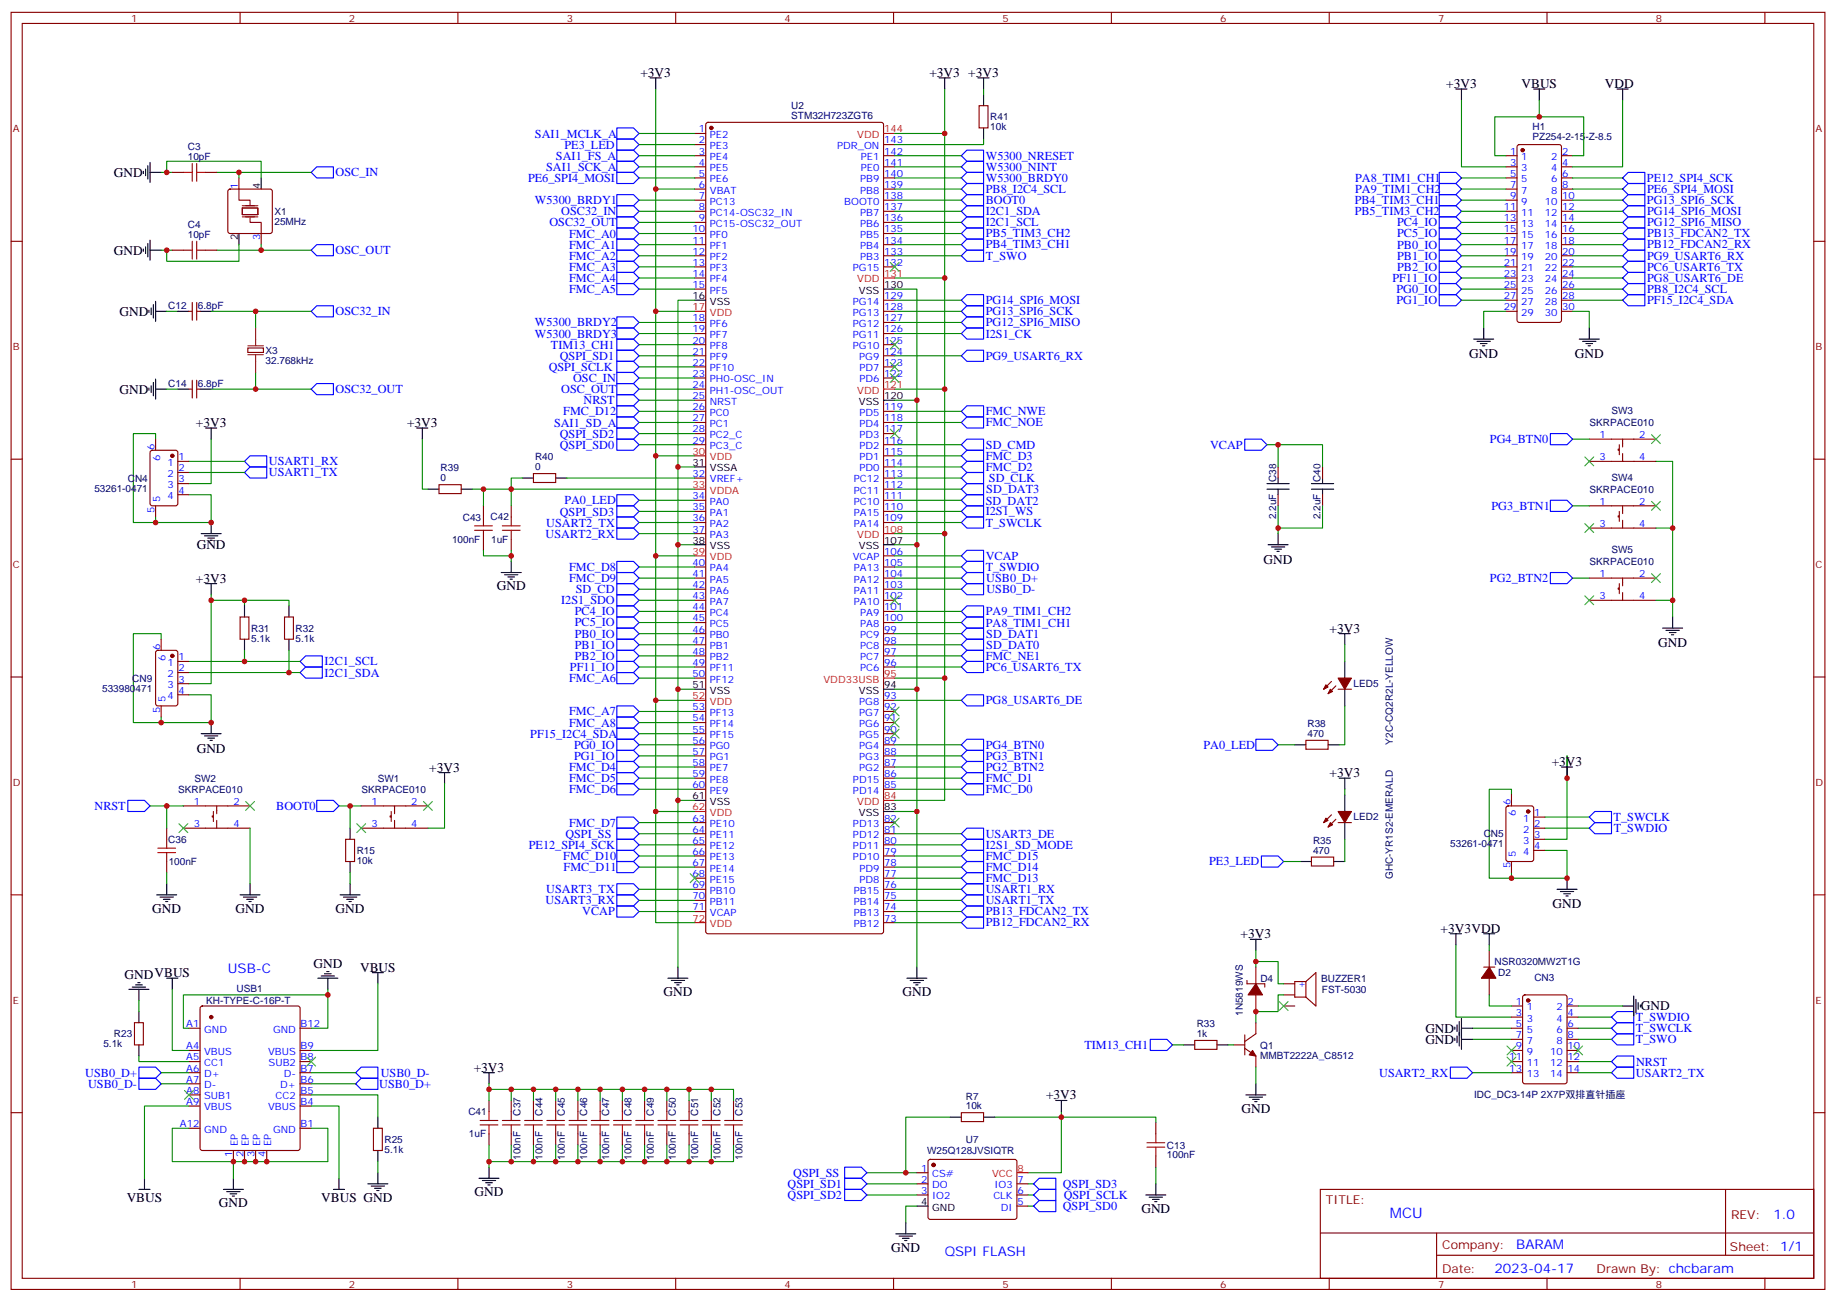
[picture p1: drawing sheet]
<svg xmlns="http://www.w3.org/2000/svg" width="583mm" height="413mm" viewBox="0 0 583 413" stroke-linecap="round" stroke-linejoin="round" font-family="sans-serif">
<defs><g id="words">
<text font-size="4.6" fill="#00f" x="441.2" y="386.5">MCU</text>
<g font-size="4.2">
<text x="203.3" y="24.4">+3V3</text>
<text x="295" y="24.4">+3V3 +3V3</text>
<text x="459.1" y="27.9">+3V3</text>
<text x="483" y="27.9">VBUS</text>
<text x="509.4" y="27.9">VDD</text>
<text x="36.2" y="56.2">GND</text>
<text x="36.2" y="80.9">GND</text>
<text x="37.9" y="100.3">GND</text>
<text x="466.4" y="113.7">GND</text>
<text x="499.9" y="113.7">GND</text>
<text x="37.9" y="125">GND</text>
<text x="62.2" y="135.5">+3V3</text>
<text x="129.2" y="135.5">+3V3</text>
<text x="62.4" y="174.3">GND</text>
<text x="401.1" y="178.9">GND</text>
<text x="62.2" y="184.9">+3V3</text>
<text x="157.7" y="187.4">GND</text>
<text x="422" y="200.8">+3V3</text>
<text x="526.3" y="205.4">GND</text>
<text x="62.4" y="238.9">GND</text>
<text x="136.3" y="244.9">+3V3</text>
<text x="492.6" y="243.1">+3V3</text>
<text x="422" y="246.6">+3V3</text>
<text x="48.3" y="289.7">GND</text>
<text x="74.8" y="289.7">GND</text>
<text x="106.5" y="289.7">GND</text>
<text x="492.8" y="288.3">GND</text>
<text x="393.8" y="297.8">+3V3</text>
<text x="457.3" y="296">+3V3VDD</text>
<text x="39.5" y="310.8">GNDVBUS</text>
<text x="99.5" y="307.3">GND</text>
<text x="114.3" y="308.4">VBUS</text>
<text x="210.6" y="316.1">GND</text>
<text x="286.5" y="316.1">GND</text>
<text x="520.9" y="320.7">GND</text>
<text x="452.4" y="327.8">GND</text>
<text x="452.4" y="331.3">GND</text>
<text x="150.4" y="340.1">+3V3</text>
<text x="332.1" y="349">+3V3</text>
<text x="394.1" y="353.2">GND</text>
<text x="40.2" y="381.5">VBUS</text>
<text x="69.5" y="383.2">GND</text>
<text x="102" y="381.5">VBUS GND</text>
<text x="150.6" y="379.6">GND</text>
<text x="362.3" y="384.9">GND</text>
<text x="282.9" y="397.3">GND</text>
</g>
<g font-size="4.2" fill="#00f">
<text x="72.3" y="308.7">USB-C</text>
<text x="562.9" y="386.8">1.0</text>
<text x="299.9" y="398.7">QSPI FLASH</text>
<text x="481.3" y="396.3">BARAM</text>
<text x="474.4" y="404.1">2023-04-17</text>
</g>
<g font-size="3.9" fill="#00f">
<text x="169.8" y="43.7">SAI1_MCLK_A</text>
<text x="179.2" y="47.1">PE3_LED</text>
<text x="176.5" y="50.8">SAI1_FS_A</text>
<text x="312.9" y="50.7">W5300_NRESET</text>
<text x="106.5" y="56">OSC_IN</text>
<text x="167.6" y="57.7">PE6_SPI4_MOSI</text>
<text x="173.3" y="54.3">SAI1_SCK_A</text>
<text x="312.9" y="54.2">W5300_NINT</text>
<text x="312.9" y="57.8">W5300_BRDY0</text>
<text x="430.2" y="57.7">PA8_TIM1_CH1</text>
<text x="522.8" y="57.8">PE12_SPI4_SCK</text>
<text x="169.8" y="64.7">W5300_BRDY1</text>
<text x="312.9" y="64.8">BOOT0</text>
<text x="312.9" y="61.3">PB8_I2C4_SCL</text>
<text x="430" y="64.8">PB4_TIM3_CH1</text>
<text x="430.2" y="61.2">PA9_TIM1_CH2</text>
<text x="522.8" y="64.8">PG13_SPI6_SCK</text>
<text x="522.8" y="61.3">PE6_SPI4_MOSI</text>
<text x="174.4" y="71.8">OSC32_OUT</text>
<text x="178.2" y="68.3">OSC32_IN</text>
<text x="312.9" y="71.9">I2C1_SCL</text>
<text x="312.9" y="68.3">I2C1_SDA</text>
<text x="430" y="68.3">PB5_TIM3_CH2</text>
<text x="443.5" y="71.9">PC4_IO</text>
<text x="522.8" y="71.9">PG12_SPI6_MISO</text>
<text x="522.8" y="68.3">PG14_SPI6_MOSI</text>
<text x="180.7" y="75.4">FMC_A0</text>
<text x="312.9" y="75.3">PB5_TIM3_CH2</text>
<text x="443.5" y="75.4">PC5_IO</text>
<text x="522.8" y="75.3">PB13_FDCAN2_TX</text>
<text x="106.5" y="80.7">OSC_OUT</text>
<text x="180.7" y="78.9">FMC_A1</text>
<text x="180.7" y="82.4">FMC_A2</text>
<text x="312.9" y="82.5">T_SWO</text>
<text x="312.9" y="78.9">PB4_TIM3_CH1</text>
<text x="443.5" y="78.9">PB0_IO</text>
<text x="443.5" y="82.4">PB1_IO</text>
<text x="522.8" y="78.9">PB12_FDCAN2_RX</text>
<text x="522.8" y="82.5">PG9_USART6_RX</text>
<text x="180.7" y="85.9">FMC_A3</text>
<text x="180.7" y="89.5">FMC_A4</text>
<text x="442" y="89.5">PF11_IO</text>
<text x="443.5" y="86">PB2_IO</text>
<text x="522.8" y="86">PC6_USART6_TX</text>
<text x="522.8" y="89.5">PG8_USART6_DE</text>
<text x="180.7" y="93">FMC_A5</text>
<text x="443.3" y="93">PG0_IO</text>
<text x="522.8" y="93.1">PB8_I2C4_SCL</text>
<text x="106.5" y="100.1">OSC32_IN</text>
<text x="312.9" y="100.1">PG13_SPI6_SCK</text>
<text x="312.9" y="96.6">PG14_SPI6_MOSI</text>
<text x="443.3" y="96.5">PG1_IO</text>
<text x="522.8" y="96.6">PF15_I2C4_SDA</text>
<text x="169.8" y="103.6">W5300_BRDY2</text>
<text x="169.8" y="107.1">W5300_BRDY3</text>
<text x="312.9" y="107.1">I2S1_CK</text>
<text x="312.9" y="103.6">PG12_SPI6_MISO</text>
<text x="174.9" y="110.7">TIM13_CH1</text>
<text x="174.2" y="117.8">QSPI_SCLK</text>
<text x="177.7" y="114.2">QSPI_SD1</text>
<text x="312.9" y="114.2">PG9_USART6_RX</text>
<text x="106.5" y="124.8">OSC32_OUT</text>
<text x="178.2" y="124.7">OSC_OUT</text>
<text x="181.9" y="121.2">OSC_IN</text>
<text x="178.8" y="131.8">FMC_D12</text>
<text x="185.2" y="128.3">NRST</text>
<text x="312.9" y="131.8">FMC_NWE</text>
<text x="175.9" y="135.4">SAI1_SD_A</text>
<text x="312.9" y="135.3">FMC_NOE</text>
<text x="177.7" y="142.5">QSPI_SD0</text>
<text x="177.7" y="138.9">QSPI_SD2</text>
<text x="312.9" y="142.4">SD_CMD</text>
<text x="384.1" y="142.4">VCAP</text>
<text x="472.9" y="140.6">PG4_BTN0</text>
<text x="85.4" y="147.7">USART1_RX</text>
<text x="312.9" y="149.4">FMC_D2</text>
<text x="312.9" y="145.9">FMC_D3</text>
<text x="85.4" y="151.2">USART1_TX</text>
<text x="313.9" y="153">SD_CLK</text>
<text x="179.1" y="160">PA0_LED</text>
<text x="312.9" y="160.2">SD_DAT2</text>
<text x="313.1" y="156.5">SD_DAT3</text>
<text x="473.4" y="161.9">PG3_BTN1</text>
<text x="173.4" y="167.1">USART2_TX</text>
<text x="177.7" y="163.7">QSPI_SD3</text>
<text x="312.9" y="167.1">T_SWCLK</text>
<text x="312.9" y="163.6">I2S1_WS</text>
<text x="173.2" y="170.6">USART2_RX</text>
<text x="312.9" y="177.6">VCAP</text>
<text x="180.7" y="181.2">FMC_D8</text>
<text x="180.7" y="184.7">FMC_D9</text>
<text x="312.9" y="181.3">T_SWDIO</text>
<text x="313.1" y="184.8">USB0_D+</text>
<text x="472.9" y="184.7">PG2_BTN2</text>
<text x="178.1" y="191.8">I2S1_SDO</text>
<text x="182.8" y="188.2">SD_CD</text>
<text x="313.1" y="188.3">USB0_D-</text>
<text x="182.4" y="195.3">PC4_IO</text>
<text x="312.9" y="195.3">PA9_TIM1_CH2</text>
<text x="182.4" y="198.8">PC5_IO</text>
<text x="182.4" y="202.4">PB0_IO</text>
<text x="312.9" y="198.9">PA8_TIM1_CH1</text>
<text x="313.1" y="202.4">SD_DAT1</text>
<text x="182.4" y="205.9">PB1_IO</text>
<text x="182.4" y="209.4">PB2_IO</text>
<text x="312.9" y="209.4">FMC_NE1</text>
<text x="313.1" y="205.9">SD_DAT0</text>
<text x="103" y="214.7">I2C1_SDA</text>
<text x="103" y="211.2">I2C1_SCL</text>
<text x="180.9" y="213">PF11_IO</text>
<text x="312.9" y="213">PC6_USART6_TX</text>
<text x="180.7" y="216.5">FMC_A6</text>
<text x="180.7" y="227.1">FMC_A7</text>
<text x="312.9" y="223.6">PG8_USART6_DE</text>
<text x="180.7" y="230.6">FMC_A8</text>
<text x="168.3" y="234.1">PF15_I2C4_SDA</text>
<text x="182.2" y="237.6">PG0_IO</text>
<text x="312.9" y="237.7">PG4_BTN0</text>
<text x="382" y="237.6">PA0_LED</text>
<text x="180.7" y="244.8">FMC_D4</text>
<text x="182.2" y="241.2">PG1_IO</text>
<text x="312.9" y="241.2">PG3_BTN1</text>
<text x="312.9" y="244.7">PG2_BTN2</text>
<text x="180.7" y="248.2">FMC_D5</text>
<text x="180.7" y="251.8">FMC_D6</text>
<text x="312.9" y="251.7">FMC_D0</text>
<text x="312.9" y="248.2">FMC_D1</text>
<text x="30" y="257.1">NRST</text>
<text x="87.7" y="257.1">BOOT0</text>
<text x="180.7" y="262.3">FMC_D7</text>
<text x="512.2" y="260.6">T_SWCLK</text>
<text x="167.8" y="269.4">PE12_SPI4_SCK</text>
<text x="179.5" y="265.9">QSPI_SS</text>
<text x="312.9" y="265.9">USART3_DE</text>
<text x="312.9" y="269.5">I2S1_SD_MODE</text>
<text x="512.2" y="264.1">T_SWDIO</text>
<text x="178.8" y="272.9">FMC_D10</text>
<text x="312.9" y="272.9">FMC_D15</text>
<text x="383.8" y="274.7">PE3_LED</text>
<text x="178.9" y="276.4">FMC_D11</text>
<text x="312.9" y="279.9">FMC_D13</text>
<text x="312.9" y="276.4">FMC_D14</text>
<text x="173.2" y="287">USART3_RX</text>
<text x="173.4" y="283.5">USART3_TX</text>
<text x="312.9" y="287.1">USART1_TX</text>
<text x="312.9" y="283.5">USART1_RX</text>
<text x="184.8" y="290.6">VCAP</text>
<text x="312.9" y="290.5">PB13_FDCAN2_TX</text>
<text x="312.9" y="294.1">PB12_FDCAN2_RX</text>
<text x="519.3" y="327.7">T_SWCLK</text>
<text x="519.3" y="324.1">T_SWDIO</text>
<text x="344.2" y="332.9">TIM13_CH1</text>
<text x="519.3" y="331.2">T_SWO</text>
<text x="27.1" y="341.7">USB0_D+</text>
<text x="120.8" y="341.7">USB0_D-</text>
<text x="437.8" y="341.7">USART2_RX</text>
<text x="519.3" y="341.7">USART2_TX</text>
<text x="519.3" y="338.3">NRST</text>
<text x="27.9" y="345.3">USB0_D-</text>
<text x="120.4" y="345.3">USB0_D+</text>
<text x="250" y="377">QSPI_SD1</text>
<text x="251.8" y="373.5">QSPI_SS</text>
<text x="337.4" y="377">QSPI_SD3</text>
<text x="250" y="380.6">QSPI_SD2</text>
<text x="337.6" y="380.5">QSPI_SCLK</text>
<text x="337.4" y="384.1">QSPI_SD0</text>
</g>
<g font-size="3.9" fill="#800">
<text x="420.9" y="382.1">TITLE:</text>
<text x="549.5" y="386.8">REV:</text>
<text x="457.8" y="396.3">Company:</text>
<text x="549.1" y="396.9">Sheet: 1/1</text>
<text x="457.8" y="404">Date:</text>
<text x="506.8" y="404.1">Drawn By: chcbaram</text>
</g>
<g font-size="3.2" fill="#800">
<text x="41.6" y="6.9">1</text>
<text x="110.8" y="6.9">2</text>
<text x="179.9" y="6.9">3</text>
<text x="249.1" y="6.9">4</text>
<text x="318.2" y="6.9">5</text>
<text x="387.3" y="6.9">6</text>
<text x="456.5" y="6.9">7</text>
<text x="525.6" y="6.9">8</text>
<text x="4.1" y="42">A</text>
<text x="576.3" y="42">A</text>
<text x="4.1" y="111.2">B</text>
<text x="576.3" y="111.2">B</text>
<text x="4.1" y="180.3">C</text>
<text x="576.3" y="180.3">C</text>
<text x="4.1" y="249.4">D</text>
<text x="576.3" y="249.4">D</text>
<text x="4.1" y="318.6">E</text>
<text x="576.3" y="318.6">E</text>
<text x="41.6" y="408.7">1</text>
<text x="110.8" y="408.7">2</text>
<text x="179.9" y="408.7">3</text>
<text x="249.1" y="408.7">4</text>
<text x="318.2" y="408.7">5</text>
<text x="387.3" y="408.7">6</text>
<text x="456.5" y="408.7">7</text>
<text x="525.6" y="408.7">8</text>
</g>
<g font-size="3.2" fill="#000080">
<text x="251.2" y="34.5">U2</text>
<text x="251.2" y="37.7">STM32H723ZGT6</text>
<text x="314.3" y="41.4">10k</text>
<text x="314.3" y="38.2">R41</text>
<text x="486.5" y="41.1">H1</text>
<text x="59.6" y="47.7">C3</text>
<text x="486.5" y="44.5">PZ254-2-15-Z-8.5</text>
<text x="59.6" y="50.8">10pF</text>
<text x="87.1" y="71.3">25MHz</text>
<text x="87.1" y="68.2">X1</text>
<text x="59.6" y="75.5">10pF</text>
<text x="59.6" y="72.4">C4</text>
<text x="53.4" y="98.2">C12</text>
<text x="62.8" y="98.2">6.8pF</text>
<text x="84.3" y="112.3">X3</text>
<text x="84.3" y="115.5">32.768kHz</text>
<text x="53.4" y="122.9">C14</text>
<text x="62.8" y="122.9">6.8pF</text>
<text x="511.5" y="131.5">SW3</text>
<text x="504.6" y="135.3">SKRPACE010</text>
<text x="139.9" y="149.6">R39</text>
<text x="169.8" y="149.3">0</text>
<text x="169.8" y="146">R40</text>
<text x="40.6" y="152.9">CN4</text>
<text x="139.9" y="152.8">0</text>
<text x="405.1" y="153" transform="rotate(-90 405.1 153)">C38</text>
<text x="419.2" y="153" transform="rotate(-90 419.2 153)">C40</text>
<text x="511.5" y="152.6">SW4</text>
<text x="30" y="156.1">53261-0471</text>
<text x="504.6" y="156.4">SKRPACE010</text>
<text x="146.9" y="165.3">C43</text>
<text x="155.7" y="165.2">C42</text>
<text x="405.1" y="164.8" transform="rotate(-90 405.1 164.8)">2.2uF</text>
<text x="419.2" y="164.8" transform="rotate(-90 419.2 164.8)">2.2uF</text>
<text x="143.5" y="172.3">100nF</text>
<text x="155.9" y="172.3">1uF</text>
<text x="504.6" y="179.4">SKRPACE010</text>
<text x="511.5" y="175.6">SW5</text>
<text x="79.7" y="203.7">5.1k</text>
<text x="79.7" y="200.5">R31</text>
<text x="93.8" y="203.7">5.1k</text>
<text x="93.8" y="200.5">R32</text>
<text x="32.4" y="219.6">533980471</text>
<text x="42" y="216.4">CN9</text>
<text x="429.7" y="218.1">LED5</text>
<text x="415" y="233.9">470</text>
<text x="415" y="230.8">R38</text>
<text x="442.1" y="236.3" transform="rotate(-90 442.1 236.3)">Y2C-CQ2R2L-YELLOW</text>
<text x="56.5" y="251.6">SKRPACE010</text>
<text x="61.7" y="248.1">SW2</text>
<text x="114.7" y="251.7">SKRPACE010</text>
<text x="119.9" y="248.2">SW1</text>
<text x="429.7" y="260.4">LED2</text>
<text x="53.4" y="267.5">C36</text>
<text x="416.8" y="267.8">R35</text>
<text x="460.4" y="269">53261-0471</text>
<text x="471" y="265.7">CN5</text>
<text x="53.5" y="274.6">100nF</text>
<text x="113.2" y="274.2">10k</text>
<text x="113.2" y="271">R15</text>
<text x="416.8" y="271">470</text>
<text x="442.1" y="279" transform="rotate(-90 442.1 279)">GHC-YR1S2-EMERALD</text>
<text x="400.1" y="311.6">D4</text>
<text x="419.4" y="311.6">BUZZER1</text>
<text x="474.4" y="306.3">NSR0320MW2T1G</text>
<text x="475.5" y="309.8">D2</text>
<text x="487.1" y="311.3">CN3</text>
<text x="75.1" y="315">USB1</text>
<text x="419.6" y="315.2">FST-5030</text>
<text x="65.5" y="318.7">KH-TYPE-C-16P-T</text>
<text x="394.5" y="322.4" transform="rotate(-90 394.5 322.4)">1N5819WS</text>
<text x="36.2" y="329.2">R23</text>
<text x="379.9" y="329.2">1k</text>
<text x="379.9" y="326">R33</text>
<text x="32.8" y="332.4">5.1k</text>
<text x="400" y="336">MMBT2222A_C8512</text>
<text x="400" y="332.8">Q1</text>
<text x="148.7" y="353.9">C41</text>
<text x="306.6" y="352.1">10k</text>
<text x="306.6" y="349">R7</text>
<text x="467.9" y="348.6">IDC_DC3-14P 2X7P双排直针插座</text>
<text x="165.2" y="354.1" transform="rotate(-90 165.2 354.1)">C37</text>
<text x="172.2" y="354.1" transform="rotate(-90 172.2 354.1)">C44</text>
<text x="179.3" y="354.1" transform="rotate(-90 179.3 354.1)">C45</text>
<text x="186.3" y="354.1" transform="rotate(-90 186.3 354.1)">C46</text>
<text x="193.4" y="354.1" transform="rotate(-90 193.4 354.1)">C47</text>
<text x="200.5" y="354.1" transform="rotate(-90 200.5 354.1)">C48</text>
<text x="207.5" y="354.1" transform="rotate(-90 207.5 354.1)">C49</text>
<text x="214.6" y="354.1" transform="rotate(-90 214.6 354.1)">C50</text>
<text x="221.6" y="354.1" transform="rotate(-90 221.6 354.1)">C51</text>
<text x="228.7" y="354.1" transform="rotate(-90 228.7 354.1)">C52</text>
<text x="235.7" y="354.1" transform="rotate(-90 235.7 354.1)">C53</text>
<text x="122.1" y="365.9">5.1k</text>
<text x="122.1" y="362.8">R25</text>
<text x="148.9" y="361">1uF</text>
<text x="306.6" y="362.8">U7</text>
<text x="370.4" y="364.5">C13</text>
<text x="165.2" y="368.1" transform="rotate(-90 165.2 368.1)">100nF</text>
<text x="172.2" y="368.1" transform="rotate(-90 172.2 368.1)">100nF</text>
<text x="179.3" y="368.1" transform="rotate(-90 179.3 368.1)">100nF</text>
<text x="186.3" y="368.1" transform="rotate(-90 186.3 368.1)">100nF</text>
<text x="193.4" y="368.1" transform="rotate(-90 193.4 368.1)">100nF</text>
<text x="200.5" y="368.1" transform="rotate(-90 200.5 368.1)">100nF</text>
<text x="207.5" y="368.1" transform="rotate(-90 207.5 368.1)">100nF</text>
<text x="214.6" y="368.1" transform="rotate(-90 214.6 368.1)">100nF</text>
<text x="221.6" y="368.1" transform="rotate(-90 221.6 368.1)">100nF</text>
<text x="228.7" y="368.1" transform="rotate(-90 228.7 368.1)">100nF</text>
<text x="235.7" y="368.1" transform="rotate(-90 235.7 368.1)">100nF</text>
<text x="294.3" y="366.3">W25Q128JVSIQTR</text>
<text x="370.4" y="367.7">100nF</text>
</g>
<g font-size="3.2" fill="#00f">
<text x="221.8" y="42">1</text>
<text x="221.8" y="45.5">2</text>
<text x="225.3" y="43.8">PE2</text>
<text x="225.3" y="47.3">PE3</text>
<text x="265.7" y="47.3">PDR_ON</text>
<text x="280.6" y="45.5">143</text>
<text x="221.8" y="49.1">3</text>
<text x="221.8" y="52.6">4</text>
<text x="225.3" y="50.8">PE4</text>
<text x="273.2" y="50.8">PE1</text>
<text x="280.6" y="52.6">141</text>
<text x="280.6" y="49.1">142</text>
<text x="479.4" y="49.1">1</text>
<text x="479.4" y="52.6">3</text>
<text x="482.8" y="50.8">1</text>
<text x="492.3" y="50.8">2</text>
<text x="495.8" y="52.6">4</text>
<text x="495.8" y="49.1">2</text>
<text x="221.8" y="56.1">5</text>
<text x="221.8" y="59.7">6</text>
<text x="225.3" y="54.4">PE5</text>
<text x="225.3" y="57.9">PE6</text>
<text x="273" y="57.9">PB9</text>
<text x="273.2" y="54.4">PE0</text>
<text x="280.6" y="59.7">139</text>
<text x="280.6" y="56.1">140</text>
<text x="479.4" y="56.1">5</text>
<text x="479.4" y="59.7">7</text>
<text x="482.8" y="54.4">3</text>
<text x="482.8" y="57.9">5</text>
<text x="492.3" y="57.9">6</text>
<text x="492.3" y="54.4">4</text>
<text x="495.8" y="59.7">8</text>
<text x="495.8" y="56.1">6</text>
<text x="75.5" y="60" transform="rotate(-90 75.5 60)">1</text>
<text x="221.8" y="63.2">7</text>
<text x="225.3" y="61.4">VBAT</text>
<text x="225.3" y="64.9">PC13</text>
<text x="268" y="64.9">BOOT0</text>
<text x="273" y="61.4">PB8</text>
<text x="280.6" y="63.2">138</text>
<text x="479.4" y="63.2">9</text>
<text x="482.8" y="61.4">7</text>
<text x="482.8" y="64.9">9</text>
<text x="490.3" y="64.9">10</text>
<text x="492.3" y="61.4">8</text>
<text x="495.8" y="63.2">10</text>
<text x="221.8" y="66.7">8</text>
<text x="221.8" y="70.2">9</text>
<text x="225.3" y="68.5">PC14-OSC32_IN</text>
<text x="273" y="68.5">PB7</text>
<text x="280.6" y="70.2">136</text>
<text x="280.6" y="66.7">137</text>
<text x="477.3" y="66.7">11</text>
<text x="477.3" y="70.2">13</text>
<text x="482.8" y="68.5">11</text>
<text x="490.3" y="68.5">12</text>
<text x="495.8" y="70.2">14</text>
<text x="495.8" y="66.7">12</text>
<text x="82.5" y="76.1" transform="rotate(-90 82.5 76.1)">3</text>
<text x="219.8" y="73.8">10</text>
<text x="219.8" y="77.3">11</text>
<text x="225.3" y="72">PC15-OSC32_OUT</text>
<text x="225.3" y="75.5">PF0</text>
<text x="273" y="75.5">PB5</text>
<text x="273" y="72">PB6</text>
<text x="280.6" y="77.3">134</text>
<text x="280.6" y="73.8">135</text>
<text x="477.3" y="73.8">15</text>
<text x="477.3" y="77.3">17</text>
<text x="482.8" y="72">13</text>
<text x="482.8" y="75.5">15</text>
<text x="490.3" y="75.5">16</text>
<text x="490.3" y="72">14</text>
<text x="495.8" y="77.3">18</text>
<text x="495.8" y="73.8">16</text>
<text x="219.8" y="80.8">12</text>
<text x="225.3" y="79.1">PF1</text>
<text x="225.3" y="82.6">PF2</text>
<text x="273" y="82.6">PB3</text>
<text x="273" y="79.1">PB4</text>
<text x="280.6" y="80.8">133</text>
<text x="477.3" y="80.8">19</text>
<text x="482.8" y="79.1">17</text>
<text x="482.8" y="82.6">19</text>
<text x="490.3" y="82.6">20</text>
<text x="490.3" y="79.1">18</text>
<text x="495.8" y="80.8">20</text>
<text x="219.8" y="84.3">13</text>
<text x="219.8" y="87.9">14</text>
<text x="225.3" y="86.1">PF3</text>
<text x="225.3" y="89.6">PF4</text>
<text x="270.7" y="86.1">PG15</text>
<text x="280.6" y="84.3">132</text>
<text x="477.3" y="84.3">21</text>
<text x="477.3" y="87.9">23</text>
<text x="482.8" y="86.1">21</text>
<text x="482.8" y="89.6">23</text>
<text x="490.3" y="89.6">24</text>
<text x="490.3" y="86.1">22</text>
<text x="495.8" y="87.9">24</text>
<text x="495.8" y="84.3">22</text>
<text x="219.8" y="91.4">15</text>
<text x="225.3" y="93.2">PF5</text>
<text x="280.6" y="94.9">129</text>
<text x="477.3" y="91.4">25</text>
<text x="477.3" y="94.9">27</text>
<text x="482.8" y="93.2">25</text>
<text x="490.3" y="93.2">26</text>
<text x="495.8" y="94.9">28</text>
<text x="495.8" y="91.4">26</text>
<text x="219.8" y="102">18</text>
<text x="270.7" y="100.2">PG13</text>
<text x="270.7" y="96.7">PG14</text>
<text x="280.6" y="102">127</text>
<text x="280.6" y="98.5">128</text>
<text x="477.3" y="98.5">29</text>
<text x="482.8" y="96.7">27</text>
<text x="482.8" y="100.2">29</text>
<text x="490.3" y="100.2">30</text>
<text x="490.3" y="96.7">28</text>
<text x="495.8" y="98.5">30</text>
<text x="219.8" y="105.5">19</text>
<text x="225.3" y="103.8">PF6</text>
<text x="225.3" y="107.3">PF7</text>
<text x="270.7" y="107.3">PG11</text>
<text x="270.7" y="103.8">PG12</text>
<text x="280.6" y="105.5">126</text>
<text x="219.8" y="109">20</text>
<text x="219.8" y="112.6">21</text>
<text x="225.3" y="110.8">PF8</text>
<text x="270.7" y="110.8">PG10</text>
<text x="280.6" y="112.6">124</text>
<text x="280.6" y="109">125</text>
<text x="219.8" y="116.1">22</text>
<text x="219.8" y="119.6">23</text>
<text x="225.3" y="114.3">PF9</text>
<text x="225.3" y="117.9">PF10</text>
<text x="272.8" y="114.3">PG9</text>
<text x="272.8" y="117.9">PD7</text>
<text x="280.6" y="119.6">122</text>
<text x="280.6" y="116.1">123</text>
<text x="219.8" y="123.2">24</text>
<text x="225.3" y="121.4">PH0-OSC_IN</text>
<text x="225.3" y="124.9">PH1-OSC_OUT</text>
<text x="272.8" y="121.4">PD6</text>
<text x="219.8" y="126.7">25</text>
<text x="219.8" y="130.2">26</text>
<text x="225.3" y="128.4">NRST</text>
<text x="225.3" y="132">PC0</text>
<text x="272.8" y="132">PD5</text>
<text x="280.6" y="130.2">119</text>
<text x="219.8" y="133.7">27</text>
<text x="219.8" y="137.3">28</text>
<text x="225.3" y="135.5">PC1</text>
<text x="272.8" y="135.5">PD4</text>
<text x="280.6" y="137.3">117</text>
<text x="280.6" y="133.7">118</text>
<text x="49" y="142.7" transform="rotate(-90 49 142.7)">6</text>
<text x="219.8" y="140.8">29</text>
<text x="225.3" y="139">PC2_C</text>
<text x="225.3" y="142.6">PC3_C</text>
<text x="272.8" y="142.6">PD2</text>
<text x="272.8" y="139">PD3</text>
<text x="280.6" y="140.8">116</text>
<text x="507.7" y="139">1</text>
<text x="520.3" y="139">2</text>
<text x="50.8" y="146.2" transform="rotate(-90 50.8 146.2)">6</text>
<text x="53.1" y="147.8">1</text>
<text x="56.6" y="146.1">1</text>
<text x="56.6" y="149.6">2</text>
<text x="272.8" y="149.6">PD0</text>
<text x="272.8" y="146.1">PD1</text>
<text x="280.6" y="147.8">114</text>
<text x="280.6" y="144.3">115</text>
<text x="507.7" y="146.1">3</text>
<text x="520.3" y="146.1">4</text>
<text x="53.1" y="151.4">2</text>
<text x="53.1" y="154.9">3</text>
<text x="56.6" y="153.1">3</text>
<text x="219.8" y="151.4">32</text>
<text x="225.3" y="153.1">VREF+</text>
<text x="271" y="153.1">PC12</text>
<text x="280.6" y="154.9">112</text>
<text x="280.6" y="151.4">113</text>
<text x="50.8" y="159.2" transform="rotate(-90 50.8 159.2)">5</text>
<text x="53.1" y="158.4">4</text>
<text x="56.6" y="156.7">4</text>
<text x="219.8" y="158.4">34</text>
<text x="219.8" y="162">35</text>
<text x="225.3" y="160.2">PA0</text>
<text x="271" y="160.2">PC10</text>
<text x="271" y="156.7">PC11</text>
<text x="280.6" y="162">110</text>
<text x="280.6" y="158.4">111</text>
<text x="507.7" y="160.2">1</text>
<text x="520.3" y="160.2">2</text>
<text x="49" y="162.7" transform="rotate(-90 49 162.7)">5</text>
<text x="219.8" y="165.5">36</text>
<text x="225.3" y="163.7">PA1</text>
<text x="225.3" y="167.3">PA2</text>
<text x="271" y="167.3">PA14</text>
<text x="271" y="163.7">PA15</text>
<text x="280.6" y="165.5">109</text>
<text x="507.7" y="167.3">3</text>
<text x="520.3" y="167.3">4</text>
<text x="219.8" y="169">37</text>
<text x="225.3" y="170.8">PA3</text>
<text x="219.8" y="179.6">40</text>
<text x="270.7" y="177.8">VCAP</text>
<text x="280.6" y="179.6">105</text>
<text x="280.6" y="176.1">106</text>
<text x="219.8" y="183.1">41</text>
<text x="225.3" y="181.4">PA4</text>
<text x="225.3" y="184.9">PA5</text>
<text x="271" y="184.9">PA12</text>
<text x="271" y="181.4">PA13</text>
<text x="280.6" y="183.1">104</text>
<text x="507.7" y="183.1">1</text>
<text x="520.3" y="183.1">2</text>
<text x="219.8" y="186.7">42</text>
<text x="219.8" y="190.2">43</text>
<text x="225.3" y="188.4">PA6</text>
<text x="225.3" y="191.9">PA7</text>
<text x="271" y="191.9">PA10</text>
<text x="271" y="188.4">PA11</text>
<text x="280.6" y="190.2">102</text>
<text x="280.6" y="186.7">103</text>
<text x="507.7" y="190.2">3</text>
<text x="520.3" y="190.2">4</text>
<text x="219.8" y="193.7">44</text>
<text x="219.8" y="197.2">45</text>
<text x="225.3" y="195.5">PC4</text>
<text x="273.1" y="195.5">PA9</text>
<text x="280.6" y="197.2">100</text>
<text x="280.6" y="193.7">101</text>
<text x="219.8" y="200.8">46</text>
<text x="225.3" y="199">PC5</text>
<text x="225.3" y="202.5">PB0</text>
<text x="273" y="202.5">PC9</text>
<text x="273.1" y="199">PA8</text>
<text x="280.6" y="200.8">99</text>
<text x="50.8" y="206.2" transform="rotate(-90 50.8 206.2)">6</text>
<text x="52.6" y="209.7" transform="rotate(-90 52.6 209.7)">6</text>
<text x="56.6" y="209.6">1</text>
<text x="219.8" y="204.3">47</text>
<text x="219.8" y="207.8">48</text>
<text x="225.3" y="206.1">PB1</text>
<text x="225.3" y="209.6">PB2</text>
<text x="273" y="209.6">PC7</text>
<text x="273" y="206.1">PC8</text>
<text x="280.6" y="207.8">97</text>
<text x="280.6" y="204.3">98</text>
<text x="53.1" y="211.3">1</text>
<text x="53.1" y="214.9">2</text>
<text x="56.6" y="213.1">2</text>
<text x="219.8" y="211.3">49</text>
<text x="219.8" y="214.9">50</text>
<text x="225.3" y="213.1">PF11</text>
<text x="273" y="213.1">PC6</text>
<text x="280.6" y="211.3">96</text>
<text x="53.1" y="218.4">3</text>
<text x="53.1" y="221.9">4</text>
<text x="56.6" y="216.6">3</text>
<text x="56.6" y="220.2">4</text>
<text x="225.3" y="216.6">PF12</text>
<text x="280.6" y="221.9">93</text>
<text x="50.8" y="226.2" transform="rotate(-90 50.8 226.2)">5</text>
<text x="52.6" y="222.7" transform="rotate(-90 52.6 222.7)">5</text>
<text x="219.8" y="225.5">53</text>
<text x="225.3" y="227.2">PF13</text>
<text x="272.8" y="227.2">PG7</text>
<text x="272.8" y="223.7">PG8</text>
<text x="280.6" y="225.5">92</text>
<text x="219.8" y="229">54</text>
<text x="219.8" y="232.5">55</text>
<text x="225.3" y="230.8">PF14</text>
<text x="272.8" y="230.8">PG6</text>
<text x="280.6" y="232.5">90</text>
<text x="280.6" y="229">91</text>
<text x="219.8" y="236">56</text>
<text x="219.8" y="239.6">57</text>
<text x="225.3" y="234.3">PF15</text>
<text x="225.3" y="237.8">PG0</text>
<text x="272.8" y="237.8">PG4</text>
<text x="272.8" y="234.3">PG5</text>
<text x="280.6" y="239.6">88</text>
<text x="280.6" y="236">89</text>
<text x="219.8" y="243.1">58</text>
<text x="225.3" y="241.3">PG1</text>
<text x="225.3" y="244.9">PE7</text>
<text x="272.8" y="244.9">PG2</text>
<text x="272.8" y="241.3">PG3</text>
<text x="280.6" y="243.1">87</text>
<text x="219.8" y="246.6">59</text>
<text x="219.8" y="250.2">60</text>
<text x="225.3" y="248.4">PE8</text>
<text x="225.3" y="251.9">PE9</text>
<text x="270.8" y="251.9">PD14</text>
<text x="270.8" y="248.4">PD15</text>
<text x="280.6" y="250.2">85</text>
<text x="280.6" y="246.6">86</text>
<text x="61.5" y="255.4">1</text>
<text x="74.1" y="255.4">2</text>
<text x="117.9" y="255.4">1</text>
<text x="130.5" y="255.4">2</text>
<text x="479.4" y="255.6" transform="rotate(-90 479.4 255.6)">6</text>
<text x="61.5" y="262.5">3</text>
<text x="74.1" y="262.5">4</text>
<text x="117.9" y="262.5">3</text>
<text x="130.5" y="262.5">4</text>
<text x="219.8" y="260.7">63</text>
<text x="225.3" y="262.5">PE10</text>
<text x="270.8" y="262.5">PD13</text>
<text x="280.6" y="260.7">82</text>
<text x="481.2" y="259.1" transform="rotate(-90 481.2 259.1)">6</text>
<text x="483.5" y="260.7">1</text>
<text x="487" y="259">1</text>
<text x="487" y="262.5">2</text>
<text x="219.8" y="264.3">64</text>
<text x="219.8" y="267.8">65</text>
<text x="225.3" y="266">PE11</text>
<text x="225.3" y="269.6">PE12</text>
<text x="270.8" y="269.6">PD11</text>
<text x="270.8" y="266">PD12</text>
<text x="280.6" y="267.8">80</text>
<text x="280.6" y="264.3">81</text>
<text x="483.5" y="264.3">2</text>
<text x="483.5" y="267.8">3</text>
<text x="487" y="266">3</text>
<text x="487" y="269.6">4</text>
<text x="219.8" y="271.3">66</text>
<text x="219.8" y="274.8">67</text>
<text x="225.3" y="273.1">PE13</text>
<text x="270.8" y="273.1">PD10</text>
<text x="280.6" y="274.8">78</text>
<text x="280.6" y="271.3">79</text>
<text x="479.4" y="275.6" transform="rotate(-90 479.4 275.6)">5</text>
<text x="481.2" y="272.1" transform="rotate(-90 481.2 272.1)">5</text>
<text x="483.5" y="271.3">4</text>
<text x="219.8" y="278.4">68</text>
<text x="219.8" y="281.9">69</text>
<text x="225.3" y="276.6">PE14</text>
<text x="225.3" y="280.1">PE15</text>
<text x="272.8" y="280.1">PD8</text>
<text x="272.8" y="276.6">PD9</text>
<text x="280.6" y="281.9">76</text>
<text x="280.6" y="278.4">77</text>
<text x="219.8" y="285.4">70</text>
<text x="225.3" y="283.7">PB10</text>
<text x="225.3" y="287.2">PB11</text>
<text x="271" y="287.2">PB14</text>
<text x="271" y="283.7">PB15</text>
<text x="280.6" y="285.4">75</text>
<text x="219.8" y="289">71</text>
<text x="225.3" y="290.7">VCAP</text>
<text x="271" y="290.7">PB13</text>
<text x="280.6" y="292.5">73</text>
<text x="280.6" y="289">74</text>
<text x="271" y="294.3">PB12</text>
<text x="412" y="313.3">+</text>
<text x="481.1" y="318.9">1</text>
<text x="481.1" y="322.5">3</text>
<text x="484.6" y="320.7">1</text>
<text x="494.1" y="320.7">2</text>
<text x="497.6" y="322.5">4</text>
<text x="497.6" y="318.9">2</text>
<text x="59.1" y="326">A1</text>
<text x="64.8" y="327.8">GND</text>
<text x="86.7" y="327.8">GND</text>
<text x="95.4" y="326">B12</text>
<text x="481.1" y="326">5</text>
<text x="481.1" y="329.5">7</text>
<text x="484.6" y="324.2">3</text>
<text x="484.6" y="327.8">5</text>
<text x="494.1" y="327.8">6</text>
<text x="494.1" y="324.2">4</text>
<text x="497.6" y="329.5">8</text>
<text x="497.6" y="326">6</text>
<text x="59.1" y="333.1">A4</text>
<text x="64.8" y="334.8">VBUS</text>
<text x="85.1" y="334.8">VBUS</text>
<text x="95.4" y="333.1">B9</text>
<text x="481.1" y="333.1">9</text>
<text x="484.6" y="331.3">7</text>
<text x="484.6" y="334.8">9</text>
<text x="492.1" y="334.8">10</text>
<text x="494.1" y="331.3">8</text>
<text x="497.6" y="333.1">10</text>
<text x="59.1" y="336.6">A5</text>
<text x="59.1" y="340.1">A6</text>
<text x="64.8" y="338.3">CC1</text>
<text x="64.8" y="341.9">D+</text>
<text x="85.3" y="338.3">SUB2</text>
<text x="90.1" y="341.9">D-</text>
<text x="95.4" y="340.1">B7</text>
<text x="95.4" y="336.6">B8</text>
<text x="479.1" y="336.6">11</text>
<text x="479.1" y="340.1">13</text>
<text x="484.6" y="338.3">11</text>
<text x="484.6" y="341.9">13</text>
<text x="492.1" y="341.9">14</text>
<text x="492.1" y="338.3">12</text>
<text x="497.6" y="340.1">14</text>
<text x="497.6" y="336.6">12</text>
<text x="59.1" y="343.6">A7</text>
<text x="59.1" y="347.2">A8</text>
<text x="64.8" y="345.4">D-</text>
<text x="88.9" y="345.4">D+</text>
<text x="95.4" y="347.2">B5</text>
<text x="95.4" y="343.6">B6</text>
<text x="59.1" y="350.7">A9</text>
<text x="64.8" y="348.9">SUB1</text>
<text x="64.8" y="352.5">VBUS</text>
<text x="85.1" y="352.5">VBUS</text>
<text x="87.5" y="348.9">CC2</text>
<text x="95.4" y="350.7">B4</text>
<text x="57.1" y="357.8">A12</text>
<text x="64.8" y="359.5">GND</text>
<text x="86.7" y="359.5">GND</text>
<text x="95.4" y="357.8">B1</text>
<text x="75.5" y="363.9" transform="rotate(-90 75.5 363.9)">EP</text>
<text x="79" y="363.9" transform="rotate(-90 79 363.9)">EP</text>
<text x="82.5" y="363.9" transform="rotate(-90 82.5 363.9)">EP</text>
<text x="86.1" y="363.9" transform="rotate(-90 86.1 363.9)">EP</text>
<text x="73.7" y="367.4" transform="rotate(-90 73.7 367.4)">1</text>
<text x="77.3" y="367.4" transform="rotate(-90 77.3 367.4)">2</text>
<text x="80.8" y="367.4" transform="rotate(-90 80.8 367.4)">3</text>
<text x="84.3" y="367.4" transform="rotate(-90 84.3 367.4)">4</text>
<text x="292.4" y="371.9">1</text>
<text x="292.4" y="375.4">2</text>
<text x="295.9" y="373.6">CS#</text>
<text x="295.9" y="377.2">DO</text>
<text x="315.6" y="377.2">IO3</text>
<text x="323" y="375.4">7</text>
<text x="292.4" y="378.9">3</text>
<text x="295.9" y="380.7">IO2</text>
<text x="315.3" y="380.7">CLK</text>
<text x="323" y="382.4">5</text>
<text x="323" y="378.9">6</text>
<text x="317.7" y="384.2">DI</text>
</g>
<g font-size="3.2" fill="#f00">
<text x="272.1" y="43.8">VDD</text>
<text x="280.6" y="42">144</text>
<text x="272.1" y="89.6">VDD</text>
<text x="280.6" y="87.9">131</text>
<text x="219.8" y="98.5">17</text>
<text x="225.3" y="100.2">VDD</text>
<text x="272.1" y="124.9">VDD</text>
<text x="280.6" y="123.2">121</text>
<text x="219.8" y="144.3">30</text>
<text x="225.3" y="146.1">VDD</text>
<text x="219.8" y="154.9">33</text>
<text x="225.3" y="156.7">VDDA</text>
<text x="272.1" y="170.8">VDD</text>
<text x="280.6" y="169">108</text>
<text x="219.8" y="176.1">39</text>
<text x="225.3" y="177.8">VDD</text>
<text x="280.6" y="214.9">95</text>
<text x="219.8" y="221.9">52</text>
<text x="261.4" y="216.6">VDD33USB</text>
<text x="225.3" y="223.7">VDD</text>
<text x="219.8" y="257.2">62</text>
<text x="272.1" y="255.4">VDD</text>
<text x="280.6" y="253.7">84</text>
<text x="225.3" y="259">VDD</text>
<text x="219.8" y="292.5">72</text>
<text x="225.3" y="294.3">VDD</text>
<text x="323" y="371.9">8</text>
<text x="314.9" y="373.6">VCC</text>
</g>
<g font-size="3.2">
<text x="82.5" y="60" transform="rotate(-90 82.5 60)">4</text>
<text x="75.5" y="76.1" transform="rotate(-90 75.5 76.1)">2</text>
<text x="219.8" y="94.9">16</text>
<text x="272.6" y="93.2">VSS</text>
<text x="280.6" y="91.4">130</text>
<text x="225.3" y="96.7">VSS</text>
<text x="272.6" y="128.4">VSS</text>
<text x="280.6" y="126.7">120</text>
<text x="219.8" y="147.8">31</text>
<text x="225.3" y="149.6">VSSA</text>
<text x="219.8" y="172.5">38</text>
<text x="280.6" y="172.5">107</text>
<text x="225.3" y="174.3">VSS</text>
<text x="272.6" y="174.3">VSS</text>
<text x="219.8" y="218.4">51</text>
<text x="225.3" y="220.2">VSS</text>
<text x="272.6" y="220.2">VSS</text>
<text x="280.6" y="218.4">94</text>
<text x="219.8" y="253.7">61</text>
<text x="225.3" y="255.4">VSS</text>
<text x="280.6" y="257.2">83</text>
<text x="272.6" y="259">VSS</text>
<text x="292.4" y="382.4">4</text>
<text x="295.9" y="384.2">GND</text>
</g>
</g></defs>
<g fill="none" stroke="#870000" stroke-width=".35">
<path d="M3.5 3.9h575.8v405.4h-575.8zM7.1 7.4h568.6v398.3h-568.6zM76.2 3.9v3.5M145.3 3.9v3.5M214.5 3.9v3.5M283.6 3.9v3.5M352.8 3.9v3.5M421.9 3.9v3.5M491.1 3.9v3.5M560.2 3.9v3.5M224.2 39l.5-.2h55.1l.6 .5 .1 256.4-.3 .5-.4 .2h-55.1l-.5-.3-.2-.4v-256.2zM310.8 33.5h2.8v7.1h-2.8z"/>
<path d="M54.7 54.7h3.5M65.3 54.7h3.5M75.8 56.5v3.5M220.5 42.4h3.5M220.5 45.9h3.5M220.5 49.4h3.5M220.5 53h3.5M220.5 56.5h3.5M280.5 45.9h3.5M280.5 49.4h3.5M280.5 53h3.5M280.5 56.5h3.5"/>
<path d="M478 49.4h3.5M478 53h3.5M478 56.5h3.5M481.8 46.1l.4-.2h12.7l.7 .4 .1 55.3-.5 .7h-13l-.6-.4-.1-55.3zM495.7 49.4h3.5M495.7 53h3.5M495.7 56.5h3.5M3.5 76.6h3.6M54.7 79.4h3.5M65.3 79.4h3.5M72.6 60.2l.4-.2h12.7l.5 .2 .2 .5v12.7l-.2 .5-.5 .2h-12.7l-.5-.2-.2-.5v-12.7zM82.9 74.1v3.5"/>
<path d="M220.5 60h3.5M220.5 63.5h3.5M220.5 67.1h3.5M220.5 70.6h3.5M220.5 74.1h3.5M220.5 77.6h3.5M280.5 60h3.5M280.5 63.5h3.5M280.5 67.1h3.5M280.5 70.6h3.5M280.5 74.1h3.5M280.5 77.6h3.5"/>
<path d="M478 60h3.5M478 63.5h3.5M478 67.1h3.5M478 70.6h3.5M478 74.1h3.5M478 77.6h3.5M495.7 60h3.5M495.7 63.5h3.5M495.7 67.1h3.5M495.7 70.6h3.5M495.7 74.1h3.5M495.7 77.6h3.5"/>
<path d="M575.7 76.6h3.6M60 98.8h1M61 96v5.6M62.4 98.8h1.1M62.4 96v5.6M220.5 81.2h3.5M220.5 84.7h3.5M220.5 88.2h3.5M220.5 91.8h3.5M280.5 81.2h3.5M280.5 84.7h3.5M280.5 98.8h3.5"/>
<path d="M280.5 95.3h3.5M478 81.2h3.5M478 84.7h3.5M478 88.2h3.5M478 91.8h3.5M478 98.8h3.5M478 95.3h3.5M495.7 81.2h3.5M495.7 84.7h3.5M495.7 88.2h3.5M495.7 91.8h3.5M495.7 98.8h3.5"/>
<path d="M495.7 95.3h3.5M78.7 110.5h4.9v1.4h-4.9zM220.5 102.3h3.5M220.5 105.9h3.5M220.5 109.4h3.5M220.5 112.9h3.5M220.5 116.5h3.5M220.5 120h3.5M280.5 102.3h3.5M280.5 105.9h3.5M280.5 109.4h3.5M280.5 112.9h3.5"/>
<path d="M280.5 116.5h3.5M280.5 120h3.5M49.4 139.4v3.5M60 123.5h1M61 120.7v5.6M62.4 123.5h1.1M62.4 120.7v5.6M220.5 123.5h3.5M220.5 127h3.5M220.5 130.6h3.5M220.5 134.1h3.5M220.5 137.6h3.5"/>
<path d="M280.5 130.6h3.5M280.5 134.1h3.5M280.5 137.6h3.5M504.5 139.4h21.1M515.1 139.4v2.5M3.5 145.7h3.6M47.9 143.1l.4-.2h7.4l.7 .4v16.5l-.4 .7h-7.7l-.6-.4-.1-16.5zM56.4 146.4h3.6M56.4 150h3.6M56.4 153.5h3.6M56.4 157h3.6M139.3 153.8h7.1v2.9h-7.1z"/>
<path d="M169.3 150.3h7.1v2.8h-7.1zM220.5 141.1h3.5M220.5 151.7h3.5M220.5 158.8h3.5M280.5 141.1h3.5M280.5 151.7h3.5M280.5 158.8h3.5M280.5 155.3h3.5M280.5 148.2h3.5M280.5 144.7h3.5M405.7 148.2v3.5M405.7 157v3.5"/>
<path d="M419.8 148.2v3.5M419.8 157v3.5M504.5 146.4h21.1M514 142.6h-.4v.3h.4M514 141.1v3.2M515.1 144v2.4M575.7 145.7h3.6M49.4 160.5v3.6M153.5 160.5v3.6M153.5 171.1v3.6M162.3 160.5v3.6M162.3 171.1v3.6"/>
<path d="M220.5 162.3h3.5M220.5 165.8h3.5M220.5 169.4h3.5M220.5 180h3.5M280.5 162.3h3.5M280.5 165.8h3.5M280.5 180h3.5M280.5 176.4h3.5M504.5 160.5h21.1M504.5 167.6h21.1M514 163.7h-.4v.4h.4M514 162.3v3.2"/>
<path d="M515.1 160.5v2.5M515.1 165.1v2.5M76.2 195.8h2.8v7.1h-2.8zM90.3 195.8h2.8v7.1h-2.8zM220.5 183.5h3.5M220.5 187h3.5M220.5 190.5h3.5M220.5 194.1h3.5M220.5 197.6h3.5M280.5 183.5h3.5M280.5 187h3.5M280.5 190.5h3.5"/>
<path d="M280.5 194.1h3.5M280.5 197.6h3.5M504.5 183.5h21.1M504.5 190.5h21.1M514 186.7h-.4v.3h.4M514 185.2v3.2M515.1 183.5v2.4M515.1 188.1v2.4M3.5 214.9h3.6M49.6 206.6l.5-.2h5.6l.7 .4v16.5l-.4 .7h-5.9l-.7-.4v-16.5zM51.2 202.9v3.5M56.4 209.9h3.6"/>
<path d="M56.4 213.5h3.6M56.4 217h3.6M220.5 201.1h3.5M220.5 204.6h3.5M220.5 208.2h3.5M220.5 211.7h3.5M220.5 215.2h3.5M280.5 201.1h3.5M280.5 204.6h3.5M280.5 208.2h3.5M280.5 211.7h3.5M422.6 216.3l-2.4 2.5"/>
<path d="M424 217.7l-2.4 2.5M424.7 218.8h4.3M575.7 214.9h3.6M51.2 224v3.6M56.4 220.5h3.6M220.5 225.8h3.5M220.5 229.3h3.5M220.5 232.9h3.5M220.5 236.4h3.5M220.5 239.9h3.5M280.5 225.8h3.5M280.5 229.3h3.5"/>
<path d="M280.5 232.9h3.5M280.5 236.4h3.5M280.5 239.9h3.5M280.5 222.3h3.5M414.5 235h7.1v2.8h-7.1zM58.2 255.8h21.2M67.7 259h-.3v.3h.3M67.7 257.6v3.1M68.8 255.8v2.5M114.7 255.8h21.1M124.2 259h-.4v.3h.4M124.2 257.6v3.1"/>
<path d="M125.2 255.8v2.5M220.5 243.5h3.5M220.5 247h3.5M220.5 250.5h3.5M280.5 243.5h3.5M280.5 247h3.5M280.5 250.5h3.5M422.6 258.6l-2.4 2.5M478.2 256l.5-.2h7.4l.7 .4v16.5l-.4 .7h-7.7l-.6-.4-.1-16.5zM479.8 252.3v3.5M486.8 259.3h3.6M52.9 262.9v3.5"/>
<path d="M52.9 273.4v3.6M58.2 262.9h21.2M68.8 260.4v2.5M109.7 266.4h2.8v7h-2.8zM114.7 262.9h21.1M125.2 260.4v2.5M220.5 261.1h3.5M220.5 264.6h3.5M220.5 268.1h3.5M220.5 271.7h3.5M220.5 275.2h3.5M220.5 278.7h3.5"/>
<path d="M280.5 261.1h3.5M280.5 264.6h3.5M280.5 268.1h3.5M280.5 271.7h3.5M280.5 275.2h3.5M280.5 278.7h3.5M416.3 272h7v2.8h-7zM424 260l-2.4 2.5M424.7 261.1h4.3M479.8 273.4v3.6M486.8 262.9h3.6M486.8 266.4h3.6"/>
<path d="M486.8 269.9h3.6M3.5 284h3.6M220.5 282.3h3.5M220.5 285.8h3.5M220.5 289.3h3.5M280.5 282.3h3.5M280.5 285.8h3.5M280.5 289.3h3.5M280.5 292.8h3.5M575.7 284h3.6M63.7 319.5l.5-.2h30.3l.5 .2 .2 .5v44.5l-.2 .5-.5 .2h-30.3l-.5-.3-.2-.4v-44.5zM395.8 311.2v1h5.7v1.1"/>
<path d="M398.6 307v5.2M398.6 315.8v5.3M407.5 319.3h3.5M407.5 312.2h3.5M407.5 315.8h3.5M414.5 311.5l3.2-2.8v10.6l-3.2-2.8M414.5 311.5v5M414.5 311.5h-3.5v5h3.5M471 307h3.5M472.7 301.7v5.3M472.7 310.5v5.3M479.8 319.3h3.5"/>
<path d="M483.5 316l.5-.2h12.7l.7 .4v27.1l-.4 .6-13 .1-.6-.5-.1-27zM497.4 319.3h3.5M42.7 324.6h2.8v7h-2.8zM60 336.9h3.5M60 333.4h3.5M60 326.4h3.5M95.2 336.9h3.6M95.2 333.4h3.6M95.2 326.4h3.6M379.2 330.2h7.1v2.9h-7.1zM391.6 331.6h3.5M395.1 332.7l3.5 2.5v3.5"/>
<path d="M395.1 328.5v6.3M398.6 324.6v3.5l-3.5 2.5M479.8 336.9h3.5M479.8 333.4h3.5M479.8 326.4h3.5M479.8 322.8h3.5M479.8 329.9h3.5M497.4 336.9h3.5M497.4 333.4h3.5M497.4 326.4h3.5M497.4 322.8h3.5M497.4 329.9h3.5"/>
<path d="M3.5 353.2h3.6M60 358.1h3.5M60 351h3.5M60 347.5h3.5M60 344h3.5M60 340.5h3.5M95.2 358.1h3.6M95.2 351h3.6M95.2 347.5h3.6M95.2 344h3.6M95.2 340.5h3.6M118.5 358.1h2.9v7.1h-2.9z"/>
<path d="M155.2 349.3v3.5M155.2 359.9v3.5M162.3 349.3v3.5M162.3 359.9v3.5M169.3 349.3v3.5M169.3 359.9v3.5M176.4 349.3v3.5M176.4 359.9v3.5M183.4 349.3v3.5M183.4 359.9v3.5M190.5 349.3v3.5M190.5 359.9v3.5"/>
<path d="M197.6 349.3v3.5M197.6 359.9v3.5M204.6 349.3v3.5M204.6 359.9v3.5M211.7 349.3v3.5M211.7 359.9v3.5M218.7 349.3v3.5M218.7 359.9v3.5M225.8 349.3v3.5M225.8 359.9v3.5M232.8 349.3v3.5M232.8 359.9v3.5"/>
<path d="M305.2 353.2h7v2.8h-7zM366.9 356.3v3.6M479.8 340.5h3.5M497.4 340.5h3.5M575.7 353.2h3.6M74.1 365.2v3.5M77.6 365.2v3.5M81.1 365.2v3.5M84.7 365.2v3.5M291 372.2h3.6M291 375.7h3.6M291 379.3h3.6"/>
<path d="M294.8 368.2l.5-.2h27.1l.4 .7-.1 17.9-.6 .4h-27.1l-.4-.7v-17.6zM322.8 375.7h3.5M322.8 379.3h3.5M366.9 366.9v3.6M419.1 377.5h156.6v28.2h-156.6zM547.7 377.5v20.9M322.8 382.8h3.5M419.1 391.4h156.5M456 398.4h119.6M456 391.4v14.1M76.2 405.7v3.6M145.3 405.7v3.6"/>
<path d="M214.5 405.7v3.6M283.6 405.7v3.6M352.8 405.7v3.6M421.9 405.7v3.6M491.1 405.7v3.6M560.2 405.7v3.6"/>
</g>
<g fill="#870000" stroke="#870000" stroke-width=".35">
<path d="M472.7 307l2.1 3.5h-4.5z"/>
<path d="M398.6 312.2l2.2 3.6h-4.6z"/>
<path d="M397.6 333.4l1 1.8-2.1-.4z"/>
<path d="M424.7 257.6h4.3l-2.1 3.5z"/>
<path d="M422.3 261.1l.7 .7-1.4 .7z"/>
<path d="M420.9 259.7l.7 .7-1.4 .7z"/>
<path d="M424.7 215.2h4.3l-2.1 3.6z"/>
<path d="M422.3 218.8l.7 .7-1.4 .7z"/>
<path d="M420.9 217.3l.7 .8-1.4 .7z"/>
<circle cx="225.8" cy="40.6" r=".53"/>
<circle cx="67" cy="322.8" r=".53"/>
<circle cx="485.1" cy="317.5" r=".53"/>
<circle cx="296.3" cy="369.7" r=".53"/>
<circle cx="54.7" cy="208.2" r=".53"/>
<circle cx="483.3" cy="47.7" r=".53"/>
<circle cx="54.7" cy="144.7" r=".53"/>
<circle cx="485.1" cy="257.6" r=".53"/>
</g>
<g fill="none" stroke="#000" stroke-width=".35">
<path d="M206.4 24.7h3.5M208.1 24.7v3.6M298.1 24.7h3.5M299.9 24.7v3.6M310.4 24.7h3.6M312.2 24.7v3.6M312.2 30v3.5M462.1 28.3h3.6M463.9 28.3v3.5M486.8 28.3h3.6M488.6 28.3v3.5M513.3 28.3h3.5"/>
<path d="M515.1 28.3v3.5M45.5 54.4v.7M46.2 53.7v2.1M46.9 52.6v4.2M47.6 54.7h3.6M47.6 51.5v6.4M82.9 56.5v3.5M312.2 40.6v3.5M45.5 79.1v.7M46.2 78.4v2.1M46.9 77.3v4.2M47.6 76.2v6.4"/>
<path d="M47.6 79.4h3.6M75.8 74.1v3.5M47.3 98.5v.7M48 97.8v2.1M48.7 96.7v4.2M49.4 98.8h3.5M49.4 95.6v6.4M56.4 98.8h3.6M63.5 98.8h3.5M220.5 95.3h3.5M280.5 91.8h3.5M467.8 107.6h6.3"/>
<path d="M468.8 108.3h4.3M469.9 109h2.1M470.6 109.7h.7M471 104.1v3.5M501.3 107.6h6.3M502.4 108.3h4.2M503.4 109h2.1M504.1 109.7h.7M504.5 104.1v3.5M47.3 123.2v.7M48 122.4v2.2M48.7 121.4v4.2"/>
<path d="M49.4 120.3v6.4M49.4 123.5h3.5M56.4 123.5h3.6M63.5 123.5h3.5M65.3 135.9h3.5M67 135.9v3.5M132.3 135.9h3.5M134.1 135.9v3.5M280.5 127h3.5M135.8 155.3h3.5M146.4 155.3h3.5M165.8 151.7h3.5"/>
<path d="M176.4 151.7h3.5M220.5 148.2h3.5M402.2 155.3h7M402.2 153.5h7M405.7 151.7v1.8M405.7 155.3v1.7M416.3 155.3h7M416.3 153.5h7M419.8 151.7v1.8M419.8 155.3v1.7M63.9 169.4h6.3M64.9 170.1h4.2"/>
<path d="M66 170.8h2.1M66.7 171.5h.7M67 165.8v3.6M162.3 178.2v3.5M220.5 172.9h3.5M280.5 172.9h3.5M402.5 172.9h6.4M403.6 173.6h4.2M404.6 174.3h2.2M405.3 175h.7M405.7 169.4v3.5M65.3 185.2h3.5"/>
<path d="M67 185.2v3.6M77.6 192.3v3.5M91.7 192.3v3.5M159.1 181.7h6.4M160.2 182.4h4.2M161.2 183.1h2.1M161.9 183.8h.7M527.8 199.4h6.3M530.9 195.8v3.6M77.6 202.9v3.5M91.7 202.9v3.5M220.5 218.8h3.5"/>
<path d="M280.5 218.8h3.5M425.1 201.1h3.5M426.9 201.1v3.5M426.9 209.9v5.3M426.9 218.8v5.2M528.8 200.1h4.2M529.9 200.8h2.1M530.6 201.5h.7M63.9 232.9h6.3M64.9 233.6h4.2M66 234.3h2.1M66.7 235h.7"/>
<path d="M67 229.3v3.6M411 236.4h3.5M421.6 236.4h3.5M139.3 245.2h3.6M141.1 245.2v3.5M220.5 254h3.5M280.5 257.6h3.5M425.1 247h3.5M426.9 247v3.5M426.9 252.3v5.3M495.7 243.5h3.5M497.4 243.5v3.5"/>
<path d="M111.1 262.9v3.5M111.1 273.4v3.6M412.7 273.4h3.6M423.3 273.4h3.6M426.9 261.1v5.3M497.4 278.7v3.6M49.7 284h6.4M50.8 284.7h4.2M51.9 285.4h2.1M52.6 286.1h.7M52.9 280.5v3.5M76.2 284h6.3"/>
<path d="M77.3 284.7h4.2M78.3 285.4h2.1M79 286.1h.7M79.4 280.5v3.5M107.9 284h6.4M109 284.7h4.2M110.1 285.4h2.1M110.8 286.1h.7M111.1 280.5v3.5M396.9 298.1h3.5M398.6 298.1v3.6M460.4 296.4h3.5"/>
<path d="M462.1 296.4v3.5M471 296.4h3.5M472.7 296.4v3.5M494.2 282.3h6.4M495.3 283h4.2M496.4 283.7h2.1M497.1 284.4h.7M40.9 314h6.4M42 313.3h4.2M43 312.6h2.2M43.7 311.9h.7M44.1 314v3.5"/>
<path d="M52.9 310.5h3.5M54.7 310.5v3.5M100.9 310.5h6.3M102 309.8h4.2M103 309.1h2.1M103.7 308.4h.7M104.1 310.5v3.5M118.2 308.7h3.5M119.9 308.7v3.5M212 310.5h6.4M213.1 311.2h4.2M214.1 311.9h2.2"/>
<path d="M214.8 312.6h.7M215.2 307v3.5M287.9 310.5h6.3M288.9 311.2h4.3M290 311.9h2.1M290.7 312.6h.7M291 307v3.5M515.1 319.3h3.5M518.6 316.1v6.4M519.3 317.2v4.2M520 318.2v2.2M520.7 318.9v.8"/>
<path d="M44.1 321.1v3.5M44.1 331.6v3.6M375.7 331.6h3.5M386.3 331.6h3.5M461.8 326v.7M461.8 329.5v.7M462.5 325.3v2.1M462.5 328.8v2.1M463.2 324.2v7.8M463.9 329.9h3.5M463.9 323.2v9.9M463.9 326.4h3.5"/>
<path d="M119.9 354.6v3.5M153.5 340.5h3.5M155.2 340.5v3.5M301.6 354.6h3.6M312.2 354.6h3.5M335.1 349.3h3.6M336.9 349.3v3.5M395.5 347.5h6.3M396.5 348.2h4.3M397.6 348.9h2.1M398.3 349.6h.7M398.6 344v3.5"/>
<path d="M44.1 377.5h3.5M45.9 374v3.5M70.9 377.5h6.4M72 378.2h4.2M73 378.9h2.1M73.7 379.6h.7M74.1 374v3.5M105.8 377.5h3.6M107.6 374v3.5M116.8 375.7h6.3M117.8 376.4h4.3M118.9 377.2h2.1"/>
<path d="M119.6 377.9h.7M119.9 365.2v3.5M119.9 372.2v3.5M152 374h6.4M153.1 374.7h4.2M154.2 375.4h2.1M154.9 376.1h.7M155.2 370.5v3.5M363.7 379.3h6.4M364.8 380h4.2M366.9 375.7v3.6M284.3 391.6h6.4"/>
<path d="M285.4 392.3h4.2M286.5 393h2.1M287.2 393.7h.7M287.5 388.1v3.5M291 382.8h3.6M365.8 380.7h2.1M366.5 381.4h.7"/>
</g>
<g fill="none" stroke="#f00" stroke-width=".35">
<path d="M280.5 42.4h3.5M220.5 98.8h3.5M280.5 88.2h3.5M280.5 123.5h3.5M220.5 144.7h3.5M220.5 155.3h3.5M220.5 176.4h3.5M280.5 169.4h3.5M280.5 215.2h3.5M220.5 222.3h3.5M220.5 257.6h3.5M280.5 254h3.5"/>
<path d="M220.5 292.8h3.5M322.8 372.2h3.5"/>
</g>
<g fill="none" stroke="#008700" stroke-width=".35">
<path d="M208.1 28.3v31.7h12.4M299.9 28.3v14.1h-15.9M312.2 28.3v1.7M463.9 31.8v21.2h14.1M488.6 31.8v5.3M515.1 31.8v21.2h-15.9M51.2 54.7h3.5M52.9 54.7v-3.5h30v5.3M68.8 54.7h7v1.8M75.8 54.7h23M202.8 45.9h17.7M202.8 49.4h17.7"/>
<path d="M202.8 42.4h17.7M202.8 53h17.7M202.8 56.5h17.7M284 49.4h21.2M284 53h21.2M284 56.5h21.2M299.9 42.4v45.8h-15.9M312.2 44.1v1.8h-28.2M463.9 56.5h14.1M478 49.4h-3.5v-12.3h28.2v12.3h-3.5M499.2 56.5h15.9M51.2 79.4h3.5"/>
<path d="M75.8 77.6v5.3h-22.9v-3.5M82.9 77.6v1.8h-14.1M82.9 79.4h15.9M202.8 67.1h17.7M202.8 70.6h17.7M202.8 63.5h17.7M202.8 74.1h17.7M202.8 77.6h17.7M208.1 60v38.8h12.4M284 67.1h21.2M284 70.6h21.2M284 63.5h21.2"/>
<path d="M284 74.1h21.2M284 77.6h21.2M284 60h21.2M463.9 67.1h14.1M463.9 70.6h14.1M463.9 63.5h14.1M463.9 74.1h14.1M463.9 77.6h14.1M463.9 60h14.1M499.2 67.1h15.9M499.2 70.6h15.9M499.2 63.5h15.9"/>
<path d="M499.2 74.1h15.9M499.2 77.6h15.9M499.2 60h15.9M52.9 98.8h3.5M67 98.8h14.1v5.3M81.1 98.8h17.7M202.8 81.2h17.7M202.8 84.7h17.7M202.8 88.2h17.7M202.8 91.8h17.7M208.1 98.8v45.9h12.4M220.5 95.3h-5.3v52.9"/>
<path d="M284 91.8h7v35.2M284 98.8h21.2M284 81.2h21.2M284 95.3h21.2M299.9 88.2v35.3h-15.9M463.9 81.2h14.1M463.9 84.7h14.1M463.9 88.2h14.1M463.9 91.8h14.1M463.9 95.3h14.1M478 98.8h-7v5.3M499.2 98.8h5.3v5.3"/>
<path d="M499.2 81.2h15.9M499.2 84.7h15.9M499.2 88.2h15.9M499.2 91.8h15.9M499.2 95.3h15.9M81.1 118.2v5.3h-14.1M202.8 120h17.7M202.8 116.5h17.7M202.8 112.9h17.7M202.8 109.4h17.7M202.8 105.9h17.7M202.8 102.3h17.7"/>
<path d="M284 112.9h21.2M284 105.9h21.2M284 102.3h21.2M49.4 139.4v-1.8h-7.1v28.2h7.1M52.9 123.5h3.5M67 139.4v14.1h-7M81.1 123.5h17.7M134.1 139.4v15.9h1.7M202.8 123.5h17.7M202.8 127h17.7M202.8 137.6h17.7M202.8 130.6h17.7"/>
<path d="M202.8 134.1h17.7M284 127h7v45.9M284 130.6h21.2M284 134.1h21.2M299.9 123.5v45.9h-15.9M499.2 139.4h5.3M60 157h7v8.8h-17.6v-1.7M60 146.4h17.6M60 150h17.6M149.9 155.3h70.6M153.5 155.3v5.2M165.8 151.7h-3.5v8.8"/>
<path d="M179.9 151.7h40.6M202.8 141.1h17.7M202.8 158.8h17.7M208.1 144.7v31.7h12.4M220.5 148.2h-5.3v24.7M284 141.1h21.2M284 158.8h21.2M284 155.3h21.2M284 151.7h21.2M284 148.2h21.2M284 144.7h21.2M402.2 141.1h3.5v7.1"/>
<path d="M405.7 141.1h14.1v7.1M525.6 146.4h5.3v21.2M153.5 174.7v1.7h8.8M162.3 174.7v3.5M202.8 165.8h17.7M202.8 180h17.7M202.8 162.3h17.7M202.8 169.4h17.7M208.1 176.4v45.9h12.4M220.5 172.9h-5.3v45.9M284 172.9h7v45.9M284 165.8h21.2"/>
<path d="M284 180h21.2M284 162.3h21.2M284 176.4h21.2M299.9 169.4v45.8h-15.9M405.7 160.5v8.9M419.8 160.5v7.1h-14.1M499.2 160.5h5.3M525.6 167.6h5.3v22.9M67 188.8v1.7M77.6 192.3v-1.8h-10.6v26.5h-7M77.6 190.5h14.1v1.8M202.8 183.5h17.7"/>
<path d="M202.8 187h17.7M202.8 190.5h17.7M202.8 197.6h17.7M202.8 194.1h17.7M284 183.5h21.2M284 187h21.2M284 197.6h21.2M284 194.1h21.2M499.2 183.5h5.3M525.6 190.5h5.3v5.3M51.2 202.9v-1.8h-8.9v28.2h8.9M60 209.9h35.2"/>
<path d="M60 213.5h35.2M77.6 206.4v3.5M91.7 206.4v7.1M202.8 204.6h17.7M202.8 201.1h17.7M202.8 215.2h17.7M202.8 208.2h17.7M202.8 211.7h17.7M220.5 218.8h-5.3v35.2M284 218.8h7v38.8M284 204.6h21.2M284 201.1h21.2"/>
<path d="M284 208.2h21.2M284 211.7h21.2M299.9 215.2v38.8h-15.9M426.9 204.6v5.3M60 220.5h7v8.8h-15.8v-1.7M202.8 225.8h17.7M202.8 229.3h17.7M202.8 232.9h17.7M202.8 236.4h17.7M202.8 239.9h17.7M208.1 222.3v35.3h12.4M284 222.3h21.2"/>
<path d="M284 236.4h21.2M284 239.9h21.2M405.7 236.4h5.3M426.9 224v12.4h-1.8M47.6 255.8h5.3M58.2 255.8h-5.3v7.1M107.6 255.8h7.1M111.1 255.8v7.1M141.1 248.7v14.2h-5.3M202.8 250.5h17.7M202.8 247h17.7M202.8 243.5h17.7"/>
<path d="M208.1 257.6v35.2h12.4M220.5 254h-5.3v53M284 257.6h7v49.4M284 250.5h21.2M284 247h21.2M284 243.5h21.2M426.9 250.5v1.8M479.8 252.3v-1.8h-7.1v28.2h7.1M490.4 259.3h14.1M497.4 247v-7.1v26.5h-7M52.9 277v3.5M79.4 262.9v17.6"/>
<path d="M111.1 277v3.5M202.8 264.6h17.7M202.8 268.1h17.7M202.8 261.1h17.7M202.8 271.7h17.7M202.8 275.2h17.7M284 264.6h21.2M284 268.1h21.2M284 271.7h21.2M284 275.2h21.2M284 278.7h21.2M407.5 273.4h5.2"/>
<path d="M426.9 266.4v7M490.4 269.9h7v8.8h-17.6v-1.7M490.4 262.9h14.1M202.8 285.8h17.7M202.8 282.3h17.7M202.8 289.3h17.7M284 285.8h21.2M284 282.3h21.2M284 292.8h21.2M284 289.3h21.2M462.1 299.9v22.9h17.7M472.7 299.9v1.8"/>
<path d="M44.1 317.5v3.6M54.7 314v19.4h5.3M104.1 314v12.4h-5.3M104.1 315.8h-45.9v10.6h1.8M119.9 312.2v21.2h-21.1M398.6 307v-1.8h7.1v7h1.8M398.6 301.7v3.5M407.5 315.8h-1.8v5.3h-7.1v3.5M472.7 315.8v3.5h7.1M500.9 319.3h14.2M44.1 335.2v1.7h15.9M372.2 331.6h3.5"/>
<path d="M389.8 331.6h1.8M398.6 338.7v5.3M467.4 326.4h12.4M467.4 329.9h12.4M500.9 336.9h10.6M500.9 326.4h10.6M500.9 322.8h10.6M500.9 329.9h10.6M51.2 340.5h8.8M51.2 344h8.8M60 358.1h-5.3v10.6h19.4M60 351h-14.1v23"/>
<path d="M98.8 358.1h5.3v10.6h-30v5.3M98.8 351h8.8v23M98.8 347.5h21.1v7.1M98.8 340.5h14.1M98.8 344h14.1M155.2 345.8h7.1v3.5M155.2 344v5.3M162.3 345.8h7v3.5M169.3 345.8h7.1v3.5M176.4 345.8h7v3.5M183.4 345.8h7.1v3.5M190.5 345.8h7.1v3.5"/>
<path d="M197.6 345.8h7v3.5M204.6 345.8h7.1v3.5M211.7 345.8h7v3.5M218.7 345.8h7.1v3.5M225.8 345.8h7v3.5M301.6 354.6h-14.1v17.6h3.5M315.7 354.6h51.2v1.7M336.9 352.8v19.4h-10.6M467.4 340.5h12.4M500.9 340.5h10.6M119.9 368.7v3.5M155.2 363.4v7.1"/>
<path d="M162.3 363.4v5.3h-7.1M169.3 363.4v5.3h-7M176.4 363.4v5.3h-7.1M183.4 363.4v5.3h-7M190.5 363.4v5.3h-7.1M197.6 363.4v5.3h-7.1M204.6 363.4v5.3h-7M211.7 363.4v5.3h-7.1M218.7 363.4v5.3h-7M225.8 363.4v5.3h-7.1M232.8 363.4v5.3h-7M275.2 372.2h12.3"/>
<path d="M275.2 379.3h15.8M275.2 375.7h15.8M326.3 379.3h1.8M326.3 375.7h1.8M366.9 370.5v5.2M291 382.8h-3.5v5.3M326.3 382.8h1.8"/>
</g>
<g fill="none" stroke="#00f" stroke-width=".35">
<path d="M100.5 53h5.3v3.5h-5.3l-1.7-1.8zM195.8 44.1h5.3l1.7 1.8-1.7 1.8h-5.3zM195.8 47.7h5.3l1.7 1.7-1.7 1.8h-5.3zM195.8 40.6h5.3l1.7 1.8-1.7 1.7h-5.3zM195.8 51.2h5.3l1.7 1.8-1.7 1.7h-5.3zM195.8 54.7h5.3l1.7 1.8-1.7 1.7h-5.3zM305.2 53l1.7-1.8h5.3v3.5h-5.3zM305.2 49.4l1.7-1.7h5.3v3.5h-5.3zM306.9 58.2h5.3v3.6h-5.3l-1.7-1.8zM306.9 54.7h5.3v3.5h-5.3l-1.7-1.7zM456.8 58.2h5.3l1.8 1.8-1.8 1.8h-5.3zM456.8 54.7h5.3l1.8 1.8-1.8 1.7h-5.3z"/>
<path d="M516.8 54.7h5.3v3.5h-5.3l-1.7-1.7zM100.5 77.6h5.3v3.6h-5.3l-1.7-1.8zM195.8 65.3h5.3l1.7 1.8-1.7 1.7h-5.3zM195.8 68.8h5.3l1.7 1.8-1.7 1.8h-5.3zM195.8 72.4h5.3l1.7 1.7-1.7 1.8h-5.3zM195.8 75.9h5.3l1.7 1.7-1.7 1.8h-5.3zM195.8 79.4h5.3l1.7 1.8-1.7 1.7h-5.3zM195.8 61.8h5.3l1.7 1.7-1.7 1.8h-5.3zM305.2 77.6l1.7-1.7h5.3v3.5h-5.3zM305.2 74.1l1.7-1.7h5.3v3.5h-5.3zM306.9 68.8h5.3v3.6h-5.3l-1.7-1.8zM306.9 65.3h5.3v3.5h-5.3l-1.7-1.7z"/>
<path d="M306.9 61.8h5.3v3.5h-5.3l-1.7-1.8zM456.8 65.3h5.3l1.8 1.8-1.8 1.7h-5.3zM456.8 61.8h5.3l1.8 1.7-1.8 1.8h-5.3zM456.8 68.8h5.3l1.8 1.8-1.8 1.8h-5.3zM456.8 72.4h5.3l1.8 1.7-1.8 1.8h-5.3zM456.8 75.9h5.3l1.8 1.7-1.8 1.8h-5.3zM456.8 79.4h5.3l1.8 1.8-1.8 1.7h-5.3zM515.1 60l1.7-1.8h5.3v3.6h-5.3zM515.1 77.6l1.7-1.7h5.3v3.5h-5.3zM515.1 74.1l1.7-1.7h5.3v3.5h-5.3zM516.8 68.8h5.3v3.6h-5.3l-1.7-1.8zM516.8 65.3h5.3v3.5h-5.3l-1.7-1.7z"/>
<path d="M516.8 61.8h5.3v3.5h-5.3l-1.7-1.8zM516.8 79.4h5.3v3.5h-5.3l-1.7-1.7zM100.5 97h5.3v3.6h-5.3l-1.7-1.8zM195.8 82.9h5.3l1.7 1.8-1.7 1.8h-5.3zM195.8 86.5h5.3l1.7 1.7-1.7 1.8h-5.3zM195.8 90h5.3l1.7 1.8-1.7 1.7h-5.3zM305.2 81.2l1.7-1.8h5.3v3.5h-5.3zM306.9 97h5.3v3.6h-5.3l-1.7-1.8zM306.9 93.5h5.3v3.5h-5.3l-1.7-1.7zM456.8 82.9h5.3l1.8 1.8-1.8 1.8h-5.3zM456.8 86.5h5.3l1.8 1.7-1.8 1.8h-5.3zM456.8 90h5.3l1.8 1.8-1.8 1.7h-5.3z"/>
<path d="M456.8 93.5h5.3l1.8 1.8-1.8 1.7h-5.3zM515.1 91.8l1.7-1.8h5.3v3.5h-5.3zM516.8 82.9h5.3v3.6h-5.3l-1.7-1.8zM516.8 86.5h5.3v3.5h-5.3l-1.7-1.8zM516.8 93.5h5.3v3.5h-5.3l-1.7-1.7zM195.8 118.2h5.3l1.7 1.8-1.7 1.7h-5.3zM195.8 111.2h5.3l1.7 1.7-1.7 1.8h-5.3zM195.8 114.7h5.3l1.7 1.8-1.7 1.7h-5.3zM195.8 107.6h5.3l1.7 1.8-1.7 1.8h-5.3zM195.8 100.6h5.3l1.7 1.7-1.7 1.8h-5.3zM195.8 104.1h5.3l1.7 1.8-1.7 1.7h-5.3zM305.2 105.9l1.7-1.8h5.3v3.5h-5.3z"/>
<path d="M305.2 112.9l1.7-1.7h5.3v3.5h-5.3zM306.9 100.6h5.3v3.5h-5.3l-1.7-1.8zM100.5 121.7h5.3v3.6h-5.3l-1.7-1.8zM195.8 121.7h5.3l1.7 1.8-1.7 1.8h-5.3zM195.8 135.9h5.3l1.7 1.7-1.7 1.8h-5.3zM195.8 139.4h5.3l1.7 1.7-1.7 1.8h-5.3zM195.8 125.3h5.3l1.7 1.7-1.7 1.8h-5.3zM195.8 128.8h5.3l1.7 1.8-1.7 1.7h-5.3zM195.8 132.3h5.3l1.7 1.8-1.7 1.8h-5.3zM306.9 139.4h5.3v3.5h-5.3l-1.7-1.8zM306.9 132.3h5.3v3.6h-5.3l-1.7-1.8zM306.9 128.8h5.3v3.5h-5.3l-1.7-1.7z"/>
<path d="M395.1 139.4h5.3l1.8 1.7-1.8 1.8h-5.3zM492.1 137.6h5.3l1.8 1.8-1.8 1.7h-5.3zM77.6 146.4l1.8-1.7h5.3v3.5h-5.3zM77.6 150l1.8-1.8h5.3v3.5h-5.3zM195.8 157h5.3l1.7 1.8-1.7 1.7h-5.3zM305.2 158.8l1.7-1.8h5.3v3.5h-5.3zM305.2 148.2l1.7-1.8h5.3v3.6h-5.3zM305.2 144.7l1.7-1.8h5.3v3.5h-5.3zM306.9 153.5h5.3v3.5h-5.3l-1.7-1.7zM306.9 150h5.3v3.5h-5.3l-1.7-1.8zM492.1 158.8h5.3l1.8 1.7-1.8 1.8h-5.3zM195.8 160.5h5.3l1.7 1.8-1.7 1.8h-5.3z"/>
<path d="M195.8 164.1h5.3l1.7 1.7-1.7 1.8h-5.3zM195.8 167.6h5.3l1.7 1.8-1.7 1.7h-5.3zM195.8 178.2h5.3l1.7 1.8-1.7 1.7h-5.3zM305.2 176.4l1.7-1.7h5.3v3.5h-5.3zM306.9 178.2h5.3v3.5h-5.3l-1.7-1.7zM306.9 164.1h5.3v3.5h-5.3l-1.7-1.8zM306.9 160.5h5.3v3.6h-5.3l-1.7-1.8zM195.8 188.8h5.3l1.7 1.7-1.7 1.8h-5.3zM195.8 185.2h5.3l1.7 1.8-1.7 1.8h-5.3zM195.8 181.7h5.3l1.7 1.8-1.7 1.7h-5.3zM195.8 192.3h5.3l1.7 1.8-1.7 1.7h-5.3zM195.8 195.8h5.3l1.7 1.8-1.7 1.8h-5.3z"/>
<path d="M195.8 199.4h5.3l1.7 1.7-1.7 1.8h-5.3zM306.9 181.7h5.3v3.5h-5.3l-1.7-1.7zM306.9 185.2h5.3v3.6h-5.3l-1.7-1.8zM306.9 195.8h5.3v3.6h-5.3l-1.7-1.8zM306.9 192.3h5.3v3.5h-5.3l-1.7-1.7zM492.1 181.7h5.3l1.8 1.8-1.8 1.7h-5.3zM95.2 213.5l1.8-1.8h5.3v3.5h-5.3zM95.2 209.9l1.8-1.7h5.3v3.5h-5.3zM195.8 213.5h5.3l1.7 1.7-1.7 1.8h-5.3zM195.8 202.9h5.3l1.7 1.7-1.7 1.8h-5.3zM195.8 206.4h5.3l1.7 1.8-1.7 1.7h-5.3zM195.8 209.9h5.3l1.7 1.8-1.7 1.8h-5.3z"/>
<path d="M305.2 201.1l1.7-1.7h5.3v3.5h-5.3zM305.2 208.2l1.7-1.8h5.3v3.5h-5.3zM306.9 202.9h5.3v3.5h-5.3l-1.7-1.8zM306.9 209.9h5.3v3.6h-5.3l-1.7-1.8zM195.8 224h5.3l1.7 1.8-1.7 1.8h-5.3zM195.8 227.6h5.3l1.7 1.7-1.7 1.8h-5.3zM195.8 231.1h5.3l1.7 1.8-1.7 1.7h-5.3zM195.8 234.6h5.3l1.7 1.8-1.7 1.8h-5.3zM195.8 238.2h5.3l1.7 1.7-1.7 1.8h-5.3zM305.2 222.3l1.7-1.8h5.3v3.5h-5.3zM305.2 236.4l1.7-1.8h5.3v3.6h-5.3zM305.2 239.9l1.7-1.7h5.3v3.5h-5.3z"/>
<path d="M398.6 234.6h5.3l1.8 1.8-1.8 1.8h-5.3zM40.6 254h5.3l1.7 1.8-1.7 1.8h-5.3zM100.5 254h5.3l1.8 1.8-1.8 1.8h-5.3zM195.8 241.7h5.3l1.7 1.8-1.7 1.7h-5.3zM195.8 245.2h5.3l1.7 1.8-1.7 1.7h-5.3zM195.8 248.7h5.3l1.7 1.8-1.7 1.8h-5.3zM195.8 259.3h5.3l1.7 1.8-1.7 1.8h-5.3zM305.2 250.5l1.7-1.8h5.3v3.6h-5.3zM305.2 243.5l1.7-1.8h5.3v3.5h-5.3zM306.9 245.2h5.3v3.5h-5.3l-1.7-1.7zM504.5 259.3l1.7-1.7h5.3v3.5h-5.3zM195.8 262.9h5.3l1.7 1.7-1.7 1.8h-5.3z"/>
<path d="M195.8 269.9h5.3l1.7 1.8-1.7 1.7h-5.3zM195.8 273.4h5.3l1.7 1.8-1.7 1.8h-5.3zM195.8 266.4h5.3l1.7 1.7-1.7 1.8h-5.3zM305.2 264.6l1.7-1.7h5.3v3.5h-5.3zM305.2 278.7l1.7-1.7h5.3v3.5h-5.3zM305.2 271.7l1.7-1.8h5.3v3.5h-5.3zM306.9 266.4h5.3v3.5h-5.3l-1.7-1.8zM306.9 273.4h5.3v3.6h-5.3l-1.7-1.8zM400.4 271.7h5.3l1.8 1.7-1.8 1.8h-5.3zM504.5 262.9l1.7-1.8h5.3v3.5h-5.3zM195.8 280.5h5.3l1.7 1.8-1.7 1.7h-5.3zM195.8 284h5.3l1.7 1.8-1.7 1.7h-5.3z"/>
<path d="M195.8 287.5h5.3l1.7 1.8-1.7 1.8h-5.3zM305.2 285.8l1.7-1.8h5.3v3.5h-5.3zM305.2 282.3l1.7-1.8h5.3v3.5h-5.3zM305.2 292.8l1.7-1.7h5.3v3.5h-5.3zM306.9 287.5h5.3v3.6h-5.3l-1.7-1.8zM44.1 338.7h5.3l1.8 1.8-1.8 1.7h-5.3zM114.7 338.7h5.2v3.5h-5.2l-1.8-1.7zM365.1 329.9h5.3l1.8 1.7-1.8 1.8h-5.3zM460.4 338.7h5.3l1.7 1.8-1.7 1.7h-5.3zM511.5 326.4l1.8-1.8h5.3v3.5h-5.3zM511.5 322.8l1.8-1.7h5.3v3.5h-5.3zM511.5 336.9l1.8-1.7h5.3v3.5h-5.3z"/>
<path d="M511.5 329.9l1.8-1.8h5.3v3.5h-5.3zM44.1 342.2h5.3l1.8 1.8-1.8 1.8h-5.3zM114.7 342.2h5.2v3.6h-5.2l-1.8-1.8zM511.5 340.5l1.8-1.8h5.3v3.5h-5.3zM268.1 370.5h5.3l1.8 1.7-1.8 1.8h-5.3zM268.1 374h5.3l1.8 1.7-1.8 1.8h-5.3zM268.1 377.5h5.3l1.8 1.8-1.8 1.7h-5.3zM328.1 379.3l1.7-1.8h5.3v3.5h-5.3zM329.8 374h5.3v3.5h-5.3l-1.7-1.8zM328.1 382.8l1.7-1.8h5.3v3.6h-5.3z"/>
</g>
<g fill="none" stroke="#3c3" stroke-width=".35">
<path d="M282.6 83.3l2.8 2.8M285.4 83.3l-2.8 2.8M282.6 118.6l2.8 2.8M282.6 115l2.8 2.9M282.6 108l2.8 2.8M285.4 118.6l-2.8 2.8M285.4 115l-2.8 2.9M285.4 108l-2.8 2.8M282.6 136.2l2.8 2.8M285.4 136.2l-2.8 2.8M524.2 138l2.8 2.8M527 138l-2.8 2.8"/>
<path d="M503.1 145l2.8 2.8M505.9 145l-2.8 2.8M524.2 159.1l2.8 2.9M527 159.1l-2.8 2.9M503.1 166.2l2.8 2.8M505.9 166.2l-2.8 2.8M282.6 189.1l2.8 2.8M285.4 189.1l-2.8 2.8M503.1 189.1l2.8 2.8M505.9 189.1l-2.8 2.8M524.2 182.1l2.8 2.8M527 182.1l-2.8 2.8"/>
<path d="M282.6 231.5l2.8 2.8M282.6 227.9l2.8 2.9M282.6 224.4l2.8 2.8M285.4 231.5l-2.8 2.8M285.4 227.9l-2.8 2.9M285.4 224.4l-2.8 2.8M78 254.4l2.8 2.8M80.8 254.4l-2.8 2.8M134.4 254.4l2.8 2.8M137.2 254.4l-2.8 2.8M282.6 259.7l2.8 2.8M285.4 259.7l-2.8 2.8"/>
<path d="M56.8 261.4l2.8 2.9M59.6 261.4l-2.8 2.9M113.2 261.4l2.9 2.9M116.1 261.4l-2.9 2.9M219.1 277.3l2.8 2.8M221.9 277.3l-2.8 2.8M406 317.9l2.9 2.8M408.9 317.9l-2.9 2.8M97.4 335.5l2.8 2.8M100.2 335.5l-2.8 2.8M478.4 335.5l2.8 2.8M478.4 332l2.8 2.8"/>
<path d="M481.2 335.5l-2.8 2.8M481.2 332l-2.8 2.8M499.5 332l2.9 2.8M502.4 332l-2.9 2.8M58.6 346.1l2.8 2.8M61.4 346.1l-2.8 2.8"/>
</g>
<path d="M78.7 109.7h4.9M78.7 112.6h4.9M81.1 104.1v5.6M81.1 112.6v5.6" fill="none" stroke="#8c2424" stroke-width=".35"/>
<path d="M75.8 60v3.5h3.6v1.4M76.9 66h4.9v2.1h-4.9zM76.9 65.3h4.9M76.9 68.8h4.9M79.4 69.2v1.4h3.5v3.5" fill="none" stroke="#870012" stroke-width=".35"/>
<g fill="none" stroke="#a10000" stroke-width=".35">
<path d="M58.2 54.7h2.8M61 51.9v5.6M62.4 54.7h2.9M62.4 51.9v5.6M58.2 79.4h2.8M61 76.6v5.6M62.4 76.6v5.6M62.4 79.4h2.9M150.6 168.3h5.7M150.6 166.9h5.7M153.5 164.1v2.8M153.5 168.3v2.8"/>
<path d="M159.5 168.3h5.6M159.5 166.9h5.6M162.3 164.1v2.8M162.3 168.3v2.8M50.1 269.2h5.6M50.1 270.6h5.6M52.9 266.4v2.8M52.9 270.6v2.8M152.4 355.6h5.6M152.4 357h5.6M155.2 352.8v2.8M155.2 357v2.9"/>
<path d="M159.5 355.6h5.6M159.5 357h5.6M162.3 352.8v2.8M162.3 357v2.9M166.5 355.6h5.7M166.5 357h5.7M169.3 352.8v2.8M169.3 357v2.9M173.6 355.6h5.6M173.6 357h5.6M176.4 352.8v2.8M176.4 357v2.9"/>
<path d="M180.6 355.6h5.7M180.6 357h5.7M183.4 352.8v2.8M183.4 357v2.9M187.7 355.6h5.6M187.7 357h5.6M190.5 352.8v2.8M190.5 357v2.9M194.7 355.6h5.7M194.7 357h5.7M197.6 352.8v2.8M197.6 357v2.9"/>
<path d="M201.8 355.6h5.6M201.8 357h5.6M204.6 352.8v2.8M204.6 357v2.9M208.8 355.6h5.7M208.8 357h5.7M211.7 352.8v2.8M211.7 357v2.9M215.9 355.6h5.6M215.9 357h5.6M218.7 352.8v2.8M218.7 357v2.9"/>
<path d="M223 355.6h5.6M223 357h5.6M225.8 352.8v2.8M225.8 357v2.9M230 355.6h5.7M230 357h5.7M232.8 352.8v2.8M232.8 357v2.9M366.9 359.9v2.8M364.1 362.7h5.6M364.1 364.1h5.6M366.9 364.1v2.8"/>
</g>
<g fill="#c00">
<circle cx="74.1" cy="368.7" r=".88"/>
<circle cx="77.6" cy="368.7" r=".88"/>
<circle cx="81.1" cy="368.7" r=".88"/>
<circle cx="84.7" cy="368.7" r=".88"/>
<circle cx="104.1" cy="315.8" r=".88"/>
<circle cx="49.4" cy="165.8" r=".88"/>
<circle cx="67" cy="165.8" r=".88"/>
<circle cx="67" cy="229.3" r=".88"/>
<circle cx="51.2" cy="229.3" r=".88"/>
<circle cx="81.1" cy="98.8" r=".88"/>
<circle cx="81.1" cy="123.5" r=".88"/>
<circle cx="75.8" cy="54.7" r=".88"/>
<circle cx="82.9" cy="79.4" r=".88"/>
<circle cx="52.9" cy="79.4" r=".88"/>
<circle cx="52.9" cy="54.7" r=".88"/>
<circle cx="287.5" cy="372.2" r=".88"/>
<circle cx="336.9" cy="354.6" r=".88"/>
<circle cx="52.9" cy="255.8" r=".88"/>
<circle cx="111.1" cy="255.8" r=".88"/>
<circle cx="77.6" cy="209.9" r=".88"/>
<circle cx="91.7" cy="213.5" r=".88"/>
<circle cx="67" cy="190.5" r=".88"/>
<circle cx="77.6" cy="190.5" r=".88"/>
<circle cx="479.8" cy="278.7" r=".88"/>
<circle cx="497.4" cy="278.7" r=".88"/>
<circle cx="398.6" cy="305.2" r=".88"/>
<circle cx="398.6" cy="321.1" r=".88"/>
<circle cx="497.4" cy="247" r=".88"/>
<circle cx="530.9" cy="190.5" r=".88"/>
<circle cx="530.9" cy="167.6" r=".88"/>
<circle cx="488.6" cy="37.1" r=".88"/>
<circle cx="208.1" cy="60" r=".88"/>
<circle cx="208.1" cy="98.8" r=".88"/>
<circle cx="162.3" cy="155.3" r=".88"/>
<circle cx="215.2" cy="254" r=".88"/>
<circle cx="215.2" cy="218.8" r=".88"/>
<circle cx="215.2" cy="172.9" r=".88"/>
<circle cx="215.2" cy="148.2" r=".88"/>
<circle cx="208.1" cy="144.7" r=".88"/>
<circle cx="208.1" cy="176.4" r=".88"/>
<circle cx="208.1" cy="222.3" r=".88"/>
<circle cx="208.1" cy="257.6" r=".88"/>
<circle cx="405.7" cy="167.6" r=".88"/>
<circle cx="405.7" cy="141.1" r=".88"/>
<circle cx="299.9" cy="42.4" r=".88"/>
<circle cx="299.9" cy="88.2" r=".88"/>
<circle cx="299.9" cy="123.5" r=".88"/>
<circle cx="299.9" cy="169.4" r=".88"/>
<circle cx="299.9" cy="215.2" r=".88"/>
<circle cx="291" cy="257.6" r=".88"/>
<circle cx="291" cy="218.8" r=".88"/>
<circle cx="291" cy="172.9" r=".88"/>
<circle cx="291" cy="127" r=".88"/>
<circle cx="153.5" cy="155.3" r=".88"/>
<circle cx="162.3" cy="176.4" r=".88"/>
<circle cx="155.2" cy="368.7" r=".88"/>
<circle cx="162.3" cy="368.7" r=".88"/>
<circle cx="169.3" cy="368.7" r=".88"/>
<circle cx="176.4" cy="368.7" r=".88"/>
<circle cx="183.4" cy="368.7" r=".88"/>
<circle cx="190.5" cy="368.7" r=".88"/>
<circle cx="197.6" cy="368.7" r=".88"/>
<circle cx="155.2" cy="345.8" r=".88"/>
<circle cx="162.3" cy="345.8" r=".88"/>
<circle cx="169.3" cy="345.8" r=".88"/>
<circle cx="176.4" cy="345.8" r=".88"/>
<circle cx="183.4" cy="345.8" r=".88"/>
<circle cx="190.5" cy="345.8" r=".88"/>
<circle cx="197.6" cy="345.8" r=".88"/>
<circle cx="204.6" cy="345.8" r=".88"/>
<circle cx="204.6" cy="368.7" r=".88"/>
<circle cx="211.7" cy="345.8" r=".88"/>
<circle cx="211.7" cy="368.7" r=".88"/>
<circle cx="218.7" cy="368.7" r=".88"/>
<circle cx="225.8" cy="368.7" r=".88"/>
<circle cx="218.7" cy="345.8" r=".88"/>
<circle cx="225.8" cy="345.8" r=".88"/>
</g>
<use href="#words"/>
</svg>
